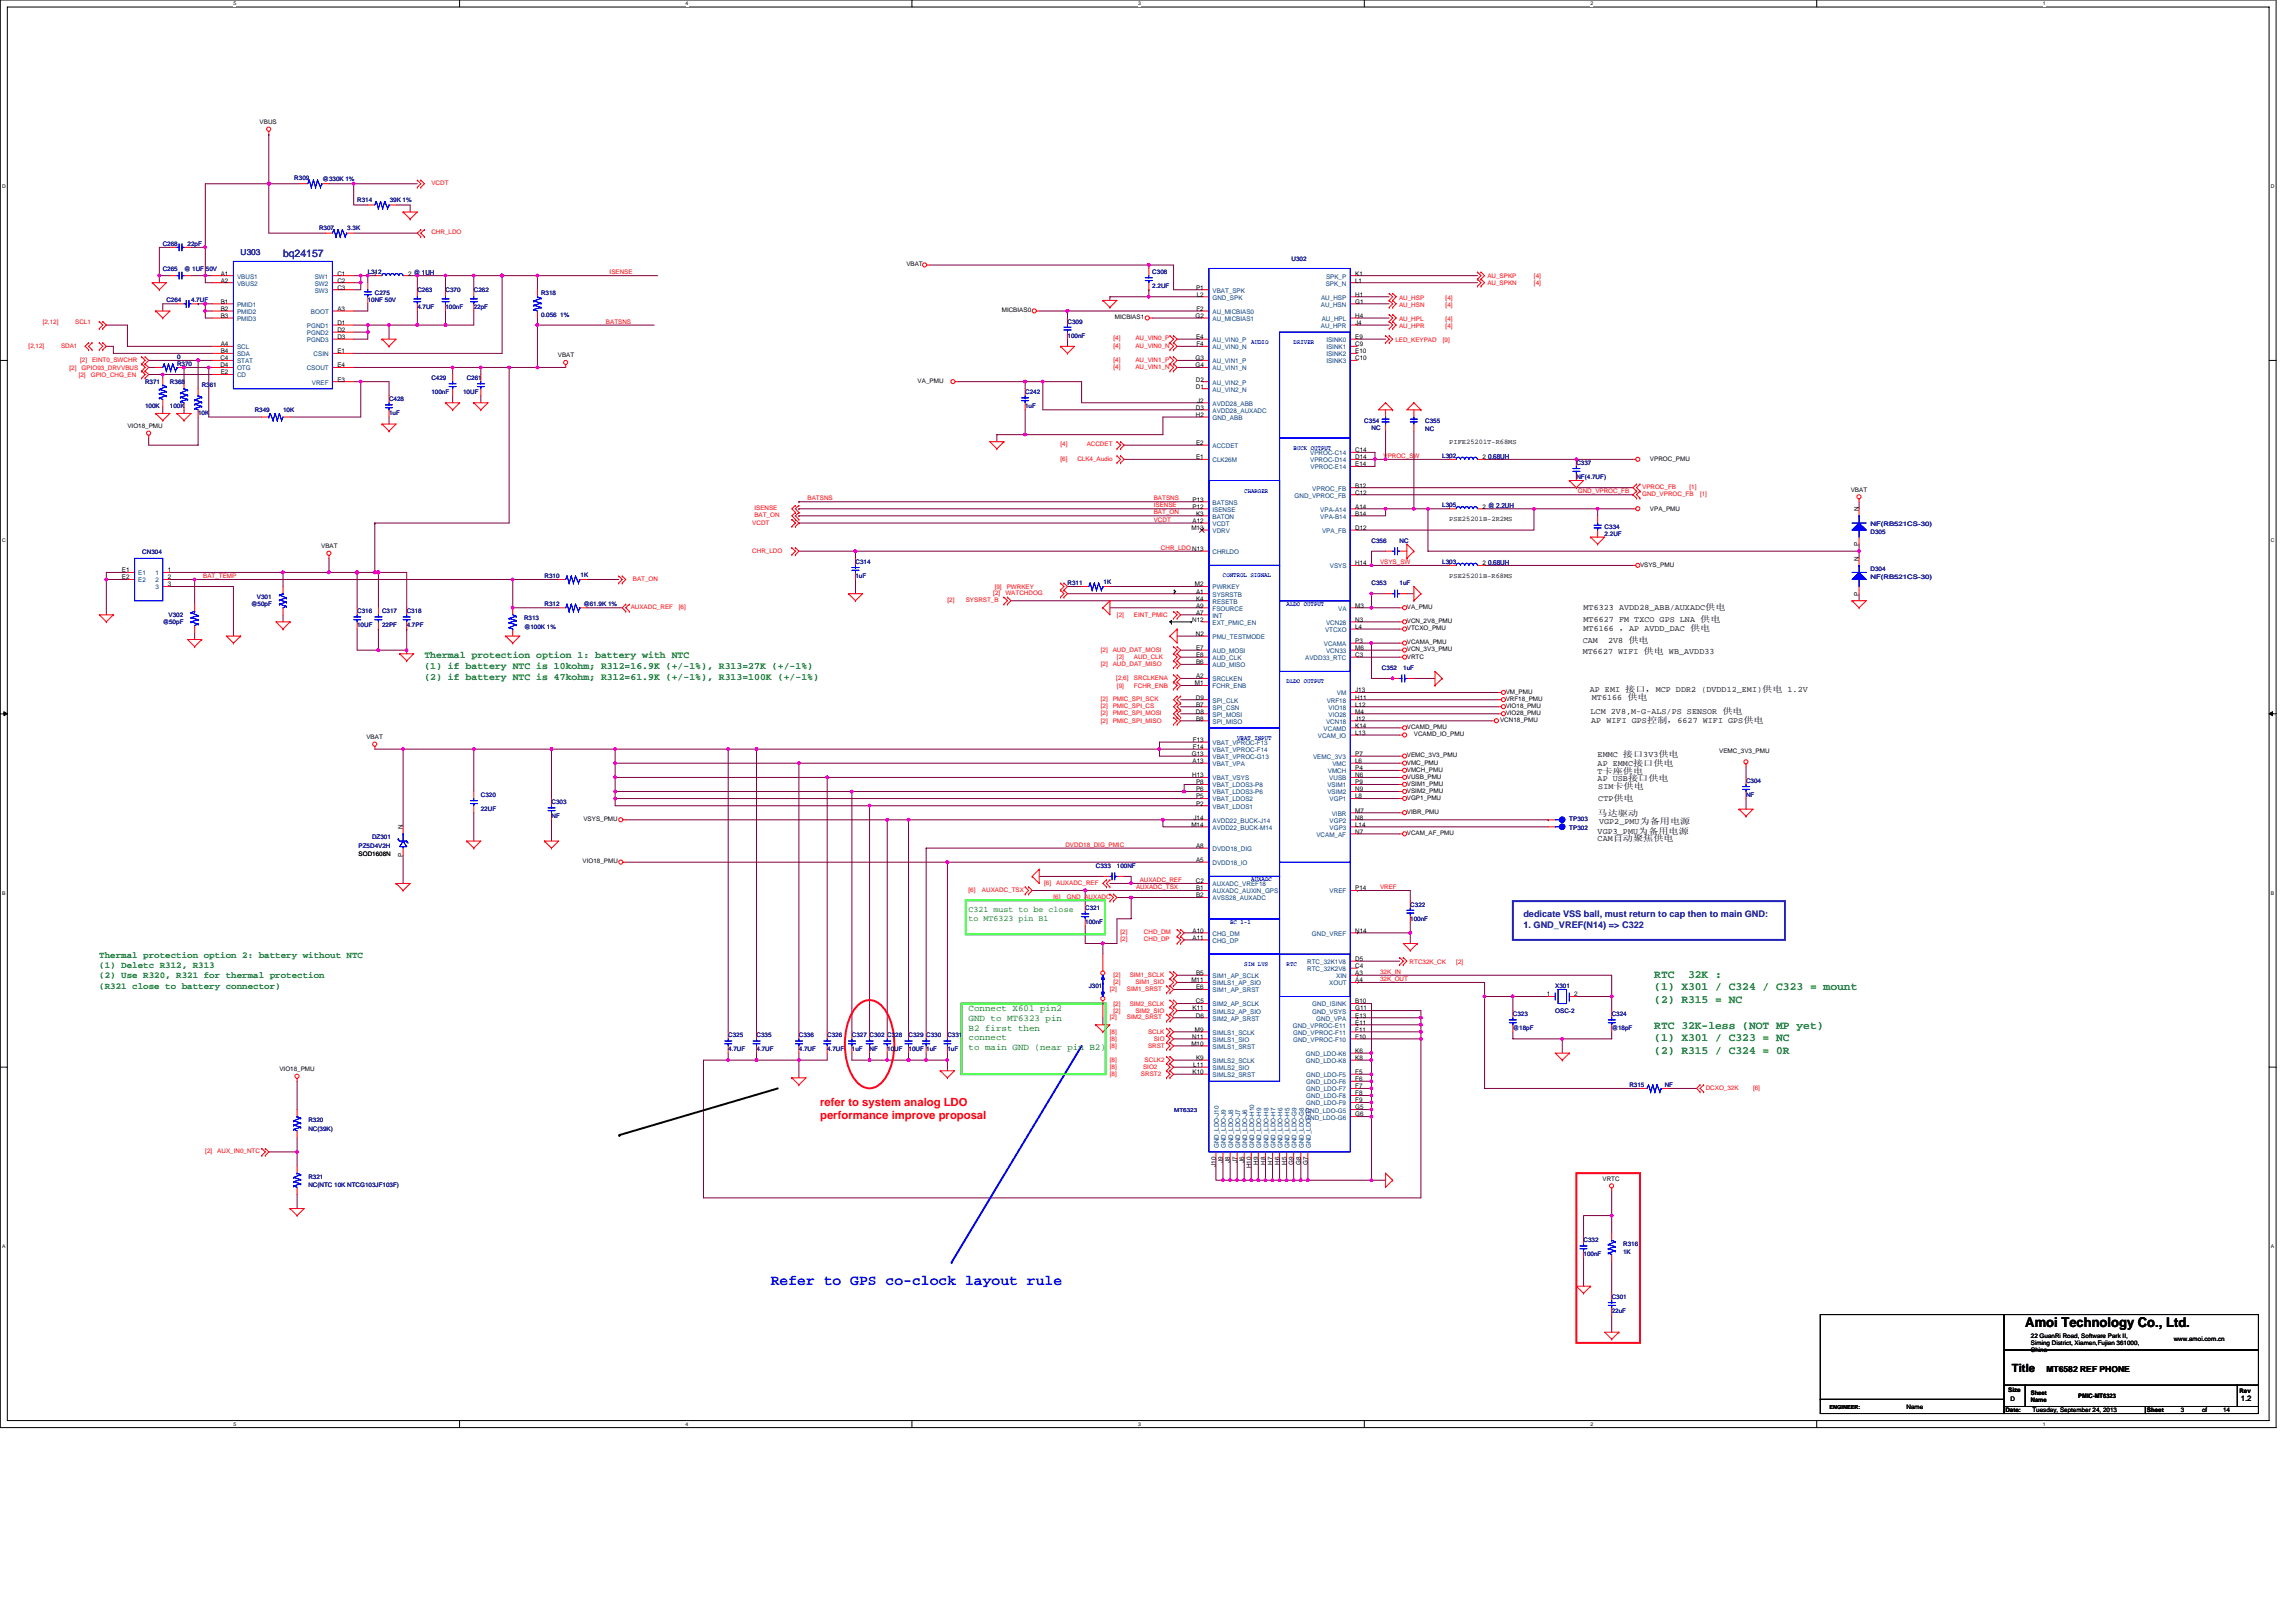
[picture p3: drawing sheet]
<svg xmlns="http://www.w3.org/2000/svg" width="297mm" height="210mm" viewBox="0 0 297 210" stroke-linecap="round" stroke-linejoin="round" font-family="sans-serif">
<defs><g id="words">
<text font-size="1.9" fill="#00f" x="99.7" y="166.2">Refer to GPS co-clock layout rule</text>
<text font-size="1.7" x="262" y="171.7">Amoi Technology Co., Ltd.</text>
<g font-size="1.5" fill="#008000">
<text x="214" y="126.5">RTC</text>
<text x="214" y="128.1">(1) X301 / C324 / C323 = mount</text>
<text x="214" y="129.8">(2) R315 = NC</text>
<text x="218.4" y="126.5">32K :</text>
<text x="214" y="133.1">RTC 32K-less (NOT MP yet)</text>
<text x="214" y="134.7">(1) X301 / C323 = NC</text>
<text x="214" y="136.4">(2) R315 / C324 = 0R</text>
</g>
<g font-size="1.5" fill="#f00">
<text x="106.1" y="143.1">refer to system analog LDO</text>
<text x="106.1" y="144.8">performance improve proposal</text>
</g>
<text font-size="1.5" x="260.3" y="177.5">Title</text>
<text font-size="1.4" fill="#000080" x="36.6" y="33.2">bq24157</text>
<g font-size="1.3" fill="#008000">
<text x="54.9" y="85.2">Thermal protection option 1: battery with NTC</text>
<text x="54.9" y="86.6">(1) if battery NTC is 10kohm; R312=16.9K (+/-1%), R313=27K (+/-1%)</text>
<text x="54.9" y="88">(2) if battery NTC is 47kohm; R312=61.9K (+/-1%), R313=100K (+/-1%)</text>
</g>
<g font-size="1.2" fill="#000080">
<text x="197.1" y="118.6">dedicate VSS ball, must return to cap then to main GND:</text>
<text x="197.1" y="120">1. GND_VREF(N14) =&gt; C322</text>
</g>
<g font-size="1.2" fill="#008000">
<text x="12.8" y="123.9">Thermal protection option 2: battery without NTC</text>
<text x="12.8" y="125.2">(1) Deletc R312, R313</text>
<text x="12.8" y="126.6">(2) Use R320, R321 for thermal protection</text>
<text x="12.8" y="127.9">(R321 close to battery connector)</text>
<text x="125.3" y="130.8">Connect X601 pin2</text>
<text x="125.3" y="132.1">GND to MT6323 pin</text>
<text x="125.3" y="133.3">B2 first then</text>
<text x="125.3" y="134.6">connect</text>
<text x="125.3" y="135.9">to main GND (near pin B2)</text>
</g>
<text font-size="1.1" fill="#000080" x="31.1" y="33">U303</text>
<g font-size="1.1">
<text x="204.8" y="83.2">CAM</text>
<text x="204.9" y="78.9">MT6323 AVDD28_ABB/AUXADC供电</text>
<text x="204.9" y="80.4">MT6627 FM TXCO GPS LNA 供电</text>
<text x="204.9" y="81.6">MT6166 ，AP AVDD_DAC 供电</text>
<text x="208" y="83.2">2V8 供电</text>
<text x="204.8" y="84.6">MT6627 WIFI 供电 WB_AVDD33</text>
<text x="205.7" y="89.5">AP EMI 接口，MCP DDR2 (DVDD12_EMI)供电 1.2V</text>
<text x="205.8" y="92.3">LCM 2V8,M-G-ALS/PS SENSOR 供电</text>
<text x="205.9" y="93.6">AP WIFI GPS控制，6627 WIFI GPS供电</text>
<text x="205.9" y="90.6">MT6166 供电</text>
<text x="206.7" y="101">AP USB接口供电</text>
<text x="206.7" y="100.1">T卡座供电</text>
<text x="206.7" y="99.1">AP EMMC接口供电</text>
<text x="206.7" y="98">EMMC 接口3V3供电</text>
<text x="206.7" y="105.6">马达驱动</text>
<text x="206.7" y="107.9">VGP3_PMU为备用电源</text>
<text x="206.8" y="102">SIM卡供电</text>
<text x="206.8" y="103.7">CTP供电</text>
<text x="206.9" y="106.6">VGP2_PMU为备用电源</text>
<text x="206.7" y="108.8">CAM自动聚焦供电</text>
<text x="264.7" y="177.5">MT6582 REF PHONE</text>
</g>
<g font-size="1.1" fill="#008000">
<text x="125.3" y="118">C321 must to be close</text>
<text x="125.3" y="119.2">to MT6323 pin B1</text>
</g>
<text font-size="1" x="289.9" y="181.3">1.2</text>
<g font-size=".9">
<text x="187.5" y="57.4">PIFE25201T-R68MS</text>
<text x="187.5" y="67.5">PSE25201B-2R2MS</text>
<text x="187.5" y="74.8">PSE25201B-R68MS</text>
</g>
<g font-size=".9" fill="#000080">
<text x="192.5" y="59.4">0.68UH</text>
<text x="192.5" y="73.1">0.68UH</text>
</g>
<g font-size=".8">
<text x="33.6" y="16.1">VBUS</text>
<text x="28.6" y="35.6">A1</text>
<text x="43.6" y="35.6">C1</text>
<text x="48.3" y="35.6">1</text>
<text x="52.8" y="35.6">2 @ 1UH</text>
<text x="117.3" y="34.5">VBAT</text>
<text x="175.3" y="35.6">K1</text>
<text x="28.6" y="36.6">A2</text>
<text x="28.6" y="39.3">B1</text>
<text x="28.6" y="40.2">B2</text>
<text x="28.6" y="41.1">B3</text>
<text x="43.6" y="40.2">A3</text>
<text x="43.6" y="36.6">C2</text>
<text x="43.6" y="37.5">C3</text>
<text x="129.6" y="40.4">MICBIAS0</text>
<text x="144.2" y="41.3">MICBIAS1</text>
<text x="154.7" y="41.1">G2</text>
<text x="154.7" y="37.5">P1</text>
<text x="154.8" y="40.2">F2</text>
<text x="154.8" y="38.4">L2</text>
<text x="175.3" y="41.1">H4</text>
<text x="175.3" y="39.3">G1</text>
<text x="175.3" y="38.4">H1</text>
<text x="175.3" y="36.6">L1</text>
<text x="28.5" y="46.6">C4</text>
<text x="28.5" y="47.5">D4</text>
<text x="28.6" y="44.8">A4</text>
<text x="28.6" y="45.7">B4</text>
<text x="43.6" y="47.5">E4</text>
<text x="43.6" y="45.7">E1</text>
<text x="43.6" y="42">D1</text>
<text x="43.6" y="42.9">D2</text>
<text x="43.6" y="43.9">D3</text>
<text x="72.2" y="46.2">VBAT</text>
<text x="154.7" y="46.6">G3</text>
<text x="154.7" y="47.5">G4</text>
<text x="154.7" y="43.9">E4</text>
<text x="154.8" y="44.8">F4</text>
<text x="175.3" y="42">J4</text>
<text x="175.3" y="43.9">E9</text>
<text x="175.3" y="44.8">C9</text>
<text x="175.3" y="45.7">E10</text>
<text x="175.3" y="46.6">C10</text>
<text x="28.6" y="48.4">E2</text>
<text x="43.6" y="49.4">E3</text>
<text x="118.7" y="49.6">VA_PMU</text>
<text x="154.7" y="49.4">D2</text>
<text x="154.7" y="50.3">D1</text>
<text x="154.7" y="53">D3</text>
<text x="154.7" y="53.9">H2</text>
<text x="154.9" y="52.1">J2</text>
<text x="16.5" y="55.4">VIO18_PMU</text>
<text x="154.7" y="59.4">E1</text>
<text x="154.7" y="57.6">E2</text>
<text x="175.3" y="59.4">D14</text>
<text x="175.3" y="58.5">C14</text>
<text x="187.3" y="59.4">1</text>
<text x="191.8" y="59.4">2</text>
<text x="213.5" y="59.7">VPROC_PMU</text>
<text x="154.3" y="65.8">P12</text>
<text x="154.3" y="64.9">P13</text>
<text x="175.3" y="65.8">A14</text>
<text x="175.3" y="64">C12</text>
<text x="175.3" y="60.3">E14</text>
<text x="175.3" y="63.1">B12</text>
<text x="187.3" y="65.8">1</text>
<text x="191.8" y="65.8">2 @ 2.2UH</text>
<text x="239.4" y="63.6">VBAT</text>
<text x="41.5" y="71">VBAT</text>
<text x="154.1" y="68.6">M13</text>
<text x="154.3" y="67.6">A12</text>
<text x="154.7" y="66.7">K3</text>
<text x="175.3" y="66.7">B14</text>
<text x="175.3" y="68.6">D12</text>
<text x="213.5" y="66.1">VPA_PMU</text>
<text x="240.5" y="70.7" transform="rotate(-90 240.5 70.7)">P</text>
<text x="240.5" y="66.1" transform="rotate(-90 240.5 66.1)">N</text>
<text x="15.8" y="74">E1</text>
<text x="15.8" y="75">E2</text>
<text x="21.7" y="74">1</text>
<text x="21.7" y="75">2</text>
<text x="21.7" y="75.9">3</text>
<text x="154.6" y="75.9">M2</text>
<text x="154.7" y="77.7">K4</text>
<text x="154.7" y="76.8">A1</text>
<text x="175.3" y="73.1">H14</text>
<text x="187.3" y="73.1">1</text>
<text x="191.8" y="73.1">2</text>
<text x="212.2" y="73.3">VSYS_PMU</text>
<text x="240.5" y="77.1" transform="rotate(-90 240.5 77.1)">P</text>
<text x="240.5" y="72.5" transform="rotate(-90 240.5 72.5)">N</text>
<text x="154.2" y="80.4">N12</text>
<text x="154.7" y="82.3">N2</text>
<text x="154.7" y="78.6">A9</text>
<text x="154.7" y="79.5">A7</text>
<text x="175.3" y="80.4">N3</text>
<text x="175.3" y="81.4">L4</text>
<text x="175.3" y="83.2">P3</text>
<text x="175.3" y="78.6">M3</text>
<text x="182" y="78.8">VA_PMU</text>
<text x="182" y="80.6">VCN_2V8_PMU</text>
<text x="182" y="81.6">VTCXO_PMU</text>
<text x="182" y="83.4">VCAMA_PMU</text>
<text x="154.6" y="88.7">M1</text>
<text x="154.7" y="87.8">A2</text>
<text x="154.7" y="85.9">B6</text>
<text x="154.7" y="84.1">E7</text>
<text x="154.7" y="85">E8</text>
<text x="175.3" y="84.1">M6</text>
<text x="175.3" y="85">C3</text>
<text x="175.3" y="89.6">J13</text>
<text x="182" y="85.2">VRTC</text>
<text x="182" y="84.3">VCN_3V3_PMU</text>
<text x="194.8" y="89.8">VM_PMU</text>
<text x="47.4" y="95.6">VBAT</text>
<text x="154.3" y="96">F13</text>
<text x="154.7" y="90.5">D9</text>
<text x="154.7" y="92.3">D8</text>
<text x="154.7" y="91.4">B7</text>
<text x="154.7" y="93.2">B8</text>
<text x="175.3" y="95.1">L13</text>
<text x="175.3" y="93.2">J12</text>
<text x="175.3" y="94.1">K14</text>
<text x="175.3" y="90.5">H11</text>
<text x="175.3" y="91.4">L12</text>
<text x="175.3" y="92.3">M4</text>
<text x="182" y="94.3">VCAMD_PMU</text>
<text x="182.9" y="95.3">VCAMD_IO_PMU</text>
<text x="194.1" y="93.4">VCN18_PMU</text>
<text x="194.8" y="91.6">VIO18_PMU</text>
<text x="194.8" y="92.5">VIO28_PMU</text>
<text x="194.8" y="90.7">VRF18_PMU</text>
<text x="154.2" y="97.8">G13</text>
<text x="154.2" y="100.6">H13</text>
<text x="154.3" y="98.7">A13</text>
<text x="154.3" y="96.9">F14</text>
<text x="154.7" y="101.5">P8</text>
<text x="175.3" y="97.8">P7</text>
<text x="175.3" y="101.5">P9</text>
<text x="175.3" y="99.7">P4</text>
<text x="175.3" y="100.6">N6</text>
<text x="175.3" y="98.7">L6</text>
<text x="182" y="101.7">VSIM1_PMU</text>
<text x="182" y="100.8">VUSB_PMU</text>
<text x="182" y="98.9">VMC_PMU</text>
<text x="182" y="99.8">VMCH_PMU</text>
<text x="182" y="98">VEMC_3V3_PMU</text>
<text x="222.4" y="97.5">VEMC_3V3_PMU</text>
<text x="52.1" y="107.3" transform="rotate(-90 52.1 107.3)">N</text>
<text x="75.5" y="106.2">VSYS_PMU</text>
<text x="154.1" y="107">M14</text>
<text x="154.4" y="106">J14</text>
<text x="154.7" y="103.3">P5</text>
<text x="154.7" y="102.4">P6</text>
<text x="154.7" y="104.2">P2</text>
<text x="175.3" y="107.9">N7</text>
<text x="175.3" y="105.1">M7</text>
<text x="175.3" y="102.4">N9</text>
<text x="175.3" y="103.3">L8</text>
<text x="175.3" y="106">N8</text>
<text x="175.3" y="107">L14</text>
<text x="182" y="102.6">VSIM2_PMU</text>
<text x="182" y="105.3">VIBR_PMU</text>
<text x="182" y="103.5">VGP1_PMU</text>
<text x="46.4" y="110.8">SOD1608N</text>
<text x="52.1" y="110.9" transform="rotate(-90 52.1 110.9)">P</text>
<text x="75.4" y="111.7">VIO18_PMU</text>
<text x="154.7" y="111.5">A5</text>
<text x="154.7" y="109.7">A8</text>
<text x="182" y="108.1">VCAM_AF_PMU</text>
<text x="154.7" y="114.3">C2</text>
<text x="154.7" y="115.2">B1</text>
<text x="154.7" y="116.1">B2</text>
<text x="175.3" y="115.2">P14</text>
<text x="154.3" y="121.6">A11</text>
<text x="154.3" y="120.7">A10</text>
<text x="175.3" y="124.3">D5</text>
<text x="175.3" y="125.2">C4</text>
<text x="175.3" y="120.7">N14</text>
<text x="154.1" y="127.1">M11</text>
<text x="154.3" y="130.7">K11</text>
<text x="154.7" y="129.8">C5</text>
<text x="154.7" y="131.7">D6</text>
<text x="154.7" y="126.2">B5</text>
<text x="154.7" y="128">E6</text>
<text x="175.3" y="130.7">G11</text>
<text x="175.3" y="126.2">A3</text>
<text x="175.3" y="131.7">E13</text>
<text x="175.3" y="129.8">B10</text>
<text x="175.3" y="127.1">A4</text>
<text x="200.1" y="128.9">1</text>
<text x="203.7" y="128.9">2</text>
<text x="154.1" y="135.3">M10</text>
<text x="154.2" y="134.4">N11</text>
<text x="154.6" y="133.5">M9</text>
<text x="154.7" y="137.1">K9</text>
<text x="175.3" y="132.6">E11</text>
<text x="175.3" y="133.5">F11</text>
<text x="175.3" y="134.4">F10</text>
<text x="175.3" y="136.2">K6</text>
<text x="175.3" y="137.1">K8</text>
<text x="36.1" y="138.6">VIO18_PMU</text>
<text x="154.3" y="139">K10</text>
<text x="154.4" y="138">L11</text>
<text x="175.3" y="139.9">F6</text>
<text x="175.3" y="140.8">F7</text>
<text x="175.3" y="141.7">F8</text>
<text x="175.3" y="142.6">F9</text>
<text x="175.3" y="139">F5</text>
<text x="175.3" y="143.5">G5</text>
<text x="175.3" y="144.4">G6</text>
<text x="157.3" y="151" transform="rotate(-90 157.3 151)">J10</text>
<text x="158.2" y="150.5" transform="rotate(-90 158.2 150.5)">J9</text>
<text x="159.1" y="150.5" transform="rotate(-90 159.1 150.5)">J8</text>
<text x="160" y="150.5" transform="rotate(-90 160 150.5)">J7</text>
<text x="160.9" y="150.5" transform="rotate(-90 160.9 150.5)">J6</text>
<text x="161.9" y="151.2" transform="rotate(-90 161.9 151.2)">H10</text>
<text x="162.8" y="150.7" transform="rotate(-90 162.8 150.7)">H9</text>
<text x="163.7" y="150.7" transform="rotate(-90 163.7 150.7)">H8</text>
<text x="164.6" y="150.7" transform="rotate(-90 164.6 150.7)">H7</text>
<text x="165.5" y="150.7" transform="rotate(-90 165.5 150.7)">H6</text>
<text x="166.4" y="150.7" transform="rotate(-90 166.4 150.7)">H5</text>
<text x="167.3" y="150.7" transform="rotate(-90 167.3 150.7)">G9</text>
<text x="168.3" y="150.7" transform="rotate(-90 168.3 150.7)">G8</text>
<text x="169.2" y="150.7" transform="rotate(-90 169.2 150.7)">G7</text>
<text x="207.3" y="152.8">VRTC</text>
<text x="262.7" y="173.1">22 GuanRi Road, Software Park II,</text>
<text x="281.2" y="173.5">www.amoi.com.cn</text>
<text x="262.7" y="174">Siming District, Xiamen,Fujian 361000,</text>
<text x="262.7" y="174.9">China</text>
<text x="246.7" y="182.3">Name</text>
<text x="259.5" y="182.7">Date:</text>
<text x="259.8" y="180.1">Size</text>
<text x="260.1" y="181.3">D</text>
<text x="262.7" y="180.4">Sheet</text>
<text x="262.7" y="181.4">Name</text>
<text x="262.9" y="182.7">Tuesday, September 24, 2013</text>
<text x="268.9" y="180.9">PMIC-MT6323</text>
<text x="277.7" y="182.7">Sheet</text>
<text x="282.1" y="182.7">3</text>
<text x="284.9" y="182.7">of</text>
<text x="287.6" y="182.7">14</text>
<text x="289.7" y="180.2">Rev</text>
</g>
<g font-size=".8" fill="#000080">
<text x="38.1" y="23.3">R309</text>
<text x="41.7" y="23.4">@330K 1%</text>
<text x="41.3" y="29.7">R307</text>
<text x="44.9" y="29.8">3.3K</text>
<text x="46.2" y="26.1">R314</text>
<text x="50.4" y="26.1">39K 1%</text>
<text x="21.1" y="31.8">C268</text>
<text x="21.1" y="35">C265</text>
<text x="23.8" y="35">@ 1UF 50V</text>
<text x="24.3" y="31.8">22pF</text>
<text x="47.6" y="35.5">L312</text>
<text x="149.1" y="35.5">C308</text>
<text x="167.1" y="33.8">U302</text>
<text x="21.5" y="39.1">C264</text>
<text x="24.7" y="39.1">4.7UF</text>
<text x="47.6" y="39.1">10NF 50V</text>
<text x="48.5" y="38.2">C275</text>
<text x="54" y="37.7">C263</text>
<text x="54" y="40">4.7UF</text>
<text x="57.6" y="37.7">C370</text>
<text x="57.6" y="40">100nF</text>
<text x="61.3" y="37.7">C262</text>
<text x="61.3" y="40">22pF</text>
<text x="70" y="38.2">R318</text>
<text x="70" y="41">0.056 1%</text>
<text x="138.1" y="41.9">C309</text>
<text x="149.1" y="37.3">2.2UF</text>
<text x="22.9" y="47.3">R370</text>
<text x="22.9" y="46.4">0</text>
<text x="138.1" y="43.7">100nF</text>
<text x="18.8" y="49.6">R371</text>
<text x="18.8" y="52.8">100K</text>
<text x="22" y="49.6">R368</text>
<text x="22" y="52.8">100K</text>
<text x="25.6" y="53.7">10K</text>
<text x="26.1" y="50.1">R361</text>
<text x="33" y="53.3">R349</text>
<text x="36.6" y="53.3">10K</text>
<text x="50.3" y="51.9">C428</text>
<text x="50.3" y="53.7">1uF</text>
<text x="55.8" y="49.2">C429</text>
<text x="55.8" y="51">100nF</text>
<text x="59.9" y="51">10UF</text>
<text x="60.4" y="49.2">C261</text>
<text x="132.6" y="51">C242</text>
<text x="132.6" y="52.8">1uF</text>
<text x="176.5" y="54.7">C354</text>
<text x="177.4" y="55.6">NC</text>
<text x="184.4" y="54.7">C355</text>
<text x="184.4" y="55.8">NC</text>
<text x="186.6" y="59.2">L302</text>
<text x="186.6" y="65.6">L305</text>
<text x="203.9" y="60.2">C337</text>
<text x="203.9" y="62">NF(4.7UF)</text>
<text x="18.4" y="71.7">CN304</text>
<text x="177.4" y="70.2">C356</text>
<text x="181.1" y="70.2">NC</text>
<text x="207.6" y="68.4">C334</text>
<text x="207.6" y="69.3">2.2UF</text>
<text x="242" y="69.1">D305</text>
<text x="242" y="68">NF(RB521CS-30)</text>
<text x="33.2" y="77.5">V301</text>
<text x="70.4" y="74.8">R310</text>
<text x="75.1" y="74.6">1K</text>
<text x="110.7" y="73">C314</text>
<text x="110.7" y="74.8">1uF</text>
<text x="138.1" y="75.7">R311</text>
<text x="142.8" y="75.5">1K</text>
<text x="177.4" y="75.7">C353</text>
<text x="181.1" y="75.7">1uF</text>
<text x="186.6" y="73">L303</text>
<text x="242" y="73.9">D304</text>
<text x="242" y="75">NF(RB521CS-30)</text>
<text x="21.1" y="80.7">@50pF</text>
<text x="21.8" y="79.8">V302</text>
<text x="32.5" y="78.4">@50pF</text>
<text x="46.2" y="79.4">C316</text>
<text x="46.2" y="81.2">10UF</text>
<text x="49.4" y="79.4">C317</text>
<text x="49.4" y="81.2">22PF</text>
<text x="52.6" y="79.4">C318</text>
<text x="52.6" y="81.2">4.7PF</text>
<text x="67.8" y="80.3">R313</text>
<text x="67.8" y="81.4">@100K 1%</text>
<text x="70.4" y="78.4">R312</text>
<text x="75.5" y="78.4">@61.9K 1%</text>
<text x="178.8" y="86.7">C352</text>
<text x="181.5" y="86.7">1uF</text>
<text x="225.9" y="101.3">C304</text>
<text x="62.2" y="103.1">C320</text>
<text x="62.2" y="105">22UF</text>
<text x="71.3" y="104">C303</text>
<text x="71.3" y="105.9">NF</text>
<text x="203" y="106.2">TP303</text>
<text x="203" y="107.3">TP302</text>
<text x="225.9" y="103.1">NF</text>
<text x="46.4" y="109.7">PZ5D4V2H</text>
<text x="48.1" y="108.6">DZ301</text>
<text x="141.8" y="112.3">C333</text>
<text x="144.5" y="112.3">100NF</text>
<text x="140.4" y="117.8">C321</text>
<text x="140.4" y="119.6">100nF</text>
<text x="182.5" y="117.3">C322</text>
<text x="182.5" y="119.1">100nF</text>
<text x="140.9" y="127.8">J301</text>
<text x="195.7" y="131.5">C323</text>
<text x="201.2" y="127.8">X301</text>
<text x="201.2" y="131.1">OSC-2</text>
<text x="208.5" y="131.5">C324</text>
<text x="94.2" y="134.2">C325</text>
<text x="94.2" y="136">4.7UF</text>
<text x="97.9" y="134.2">C335</text>
<text x="97.9" y="136">4.7UF</text>
<text x="103.4" y="134.2">C336</text>
<text x="103.4" y="136">4.7UF</text>
<text x="107" y="134.2">C326</text>
<text x="107" y="136">4.7UF</text>
<text x="110.2" y="134.2">C327 C302 C328</text>
<text x="110.2" y="136">1uF</text>
<text x="112.5" y="136">NF</text>
<text x="114.8" y="136">10UF</text>
<text x="117.5" y="134.2">C329 C330</text>
<text x="117.5" y="136">10UF 1uF</text>
<text x="122.6" y="134.2">C331</text>
<text x="122.6" y="136">1uF</text>
<text x="195.7" y="133.3">@18pF</text>
<text x="208.5" y="133.3">@18pF</text>
<text x="210.8" y="140.6">R315</text>
<text x="215.4" y="140.6">NF</text>
<text x="39.9" y="145.2">R320</text>
<text x="39.9" y="146.3">NC(39K)</text>
<text x="39.9" y="152.5">R321</text>
<text x="39.9" y="153.6">NC(NTC 10K NTCG103JF103F)</text>
<text x="204.9" y="160.7">C332</text>
<text x="210" y="161.2">R316</text>
<text x="204.9" y="162.6">100nF</text>
<text x="210" y="162.3">1K</text>
<text x="208.5" y="168">C301</text>
<text x="208.5" y="169.9">22uF</text>
</g>
<g font-size=".8" fill="#f00">
<text x="55.8" y="23.9">VCDT</text>
<text x="55.8" y="30.3">CHR_LDO</text>
<text x="78.9" y="35.5">ISENSE</text>
<text x="5.5" y="42">[2,12]</text>
<text x="9.7" y="42">SCL1</text>
<text x="78.4" y="41.9">BATSNS</text>
<text x="181" y="38.8">AU_HSP</text>
<text x="181" y="39.7">AU_HSN</text>
<text x="181" y="41.5">AU_HPL</text>
<text x="187" y="39.7">[4]</text>
<text x="187" y="41.5">[4]</text>
<text x="187" y="38.8">[4]</text>
<text x="192.4" y="36">AU_SPKP</text>
<text x="192.4" y="36.9">AU_SPKN</text>
<text x="198.5" y="36.9">[4]</text>
<text x="198.5" y="36">[4]</text>
<text x="3.7" y="45.1">[2,12]</text>
<text x="7.9" y="45.1">SDA1</text>
<text x="9" y="47.8">[2]</text>
<text x="10.4" y="46.8">[2]</text>
<text x="10.6" y="47.8">GPIO93_DRVVBUS</text>
<text x="11.9" y="46.8">EINT0_SWCHR</text>
<text x="144.1" y="45">[4]</text>
<text x="144.1" y="46.8">[4]</text>
<text x="144.1" y="47.7">[4]</text>
<text x="144.1" y="44">[4]</text>
<text x="146.9" y="45">AU_VIN0_N</text>
<text x="146.9" y="46.8">AU_VIN1_P</text>
<text x="146.9" y="47.7">AU_VIN1_N</text>
<text x="146.9" y="44">AU_VIN0_P</text>
<text x="180.5" y="44.2">LED_KEYPAD</text>
<text x="181" y="42.4">AU_HPR</text>
<text x="186.7" y="44.2">[9]</text>
<text x="187" y="42.4">[4]</text>
<text x="10.2" y="48.8">[2]</text>
<text x="11.7" y="48.8">GPIO_CHG_EN</text>
<text x="137.2" y="59.6">[6]</text>
<text x="137.2" y="57.8">[4]</text>
<text x="139.4" y="59.6">CLK4_Audio</text>
<text x="140.6" y="57.8">ACCDET</text>
<text x="179" y="59.2">VPROC_SW</text>
<text x="97.6" y="66">ISENSE</text>
<text x="104.5" y="64.7">BATSNS</text>
<text x="149.3" y="64.7">BATSNS</text>
<text x="149.3" y="65.6">ISENSE</text>
<text x="204.1" y="63.8">GND_VPROC_FB</text>
<text x="212.4" y="63.3">VPROC_FB</text>
<text x="212.4" y="64.2">GND_VPROC_FB</text>
<text x="218.6" y="63.3">[1]</text>
<text x="219.9" y="64.2">[1]</text>
<text x="97.3" y="67.9">VCDT</text>
<text x="97.3" y="71.6">CHR_LDO</text>
<text x="97.6" y="66.9">BAT_ON</text>
<text x="149.3" y="67.5">VCDT</text>
<text x="149.3" y="66.5">BAT_ON</text>
<text x="150.2" y="71.1">CHR_LDO N13</text>
<text x="26.3" y="74.8">BAT_TEMP</text>
<text x="81.9" y="75.1">BAT_ON</text>
<text x="122.6" y="77.9">[2]</text>
<text x="124.9" y="77.9">SYSRST_B</text>
<text x="128.5" y="77">[2]</text>
<text x="128.7" y="76.2">[9]</text>
<text x="130.1" y="77">WATCHDOG</text>
<text x="130.2" y="76.2">PWRKEY</text>
<text x="178.5" y="73">VSYS_SW</text>
<text x="81.6" y="78.8">AUXADC_REF</text>
<text x="87.8" y="78.8">[6]</text>
<text x="144.5" y="79.8">[2]</text>
<text x="146.7" y="79.8">EINT_PMIC</text>
<text x="142.4" y="86.2">[2]</text>
<text x="142.4" y="84.4">[2]</text>
<text x="144" y="86.2">AUD_DAT_MISO</text>
<text x="144" y="84.4">AUD_DAT_MOSI</text>
<text x="144.4" y="88">[2,6]</text>
<text x="144.5" y="89">[9]</text>
<text x="144.5" y="85.3">[2]</text>
<text x="146.7" y="89">FCHR_ENB</text>
<text x="146.7" y="85.3">AUD_CLK</text>
<text x="146.7" y="88">SRCLKENA</text>
<text x="142.4" y="93.5">[2]</text>
<text x="142.4" y="92.5">[2]</text>
<text x="142.4" y="90.7">[2]</text>
<text x="142.4" y="91.6">[2]</text>
<text x="144" y="93.5">PMIC_SPI_MISO</text>
<text x="144" y="92.5">PMIC_SPI_MOSI</text>
<text x="144" y="90.7">PMIC_SPI_SCK</text>
<text x="144" y="91.6">PMIC_SPI_CS</text>
<text x="137.8" y="109.5">DVDD18_DIG_PMIC</text>
<text x="125.3" y="115.4">[6]</text>
<text x="127" y="115.4">AUXADC_TSX</text>
<text x="135.1" y="114.5">[6]</text>
<text x="136.3" y="116.3">[6]</text>
<text x="136.6" y="114.5">AUXADC_REF</text>
<text x="138" y="116.3">GND_AUXADC</text>
<text x="147" y="115">AUXADC_TSX</text>
<text x="147.4" y="114.1">AUXADC_REF</text>
<text x="178.5" y="115">VREF</text>
<text x="145" y="121.8">[2]</text>
<text x="145" y="120.9">[2]</text>
<text x="148" y="121.8">CHD_DP</text>
<text x="148" y="120.9">CHD_DM</text>
<text x="178.5" y="126">32K_IN</text>
<text x="182.4" y="124.7">RTC32K_CK</text>
<text x="188.4" y="124.7">[2]</text>
<text x="143.6" y="131.8">[2]</text>
<text x="143.6" y="128.2">[2]</text>
<text x="144.1" y="126.4">[2]</text>
<text x="144.1" y="130.1">[2]</text>
<text x="144.1" y="127.4">[2]</text>
<text x="144.1" y="131">[2]</text>
<text x="145.8" y="131.8">SIM2_SRST</text>
<text x="145.8" y="128.2">SIM1_SRST</text>
<text x="146.2" y="126.4">SIM1_SCLK</text>
<text x="146.2" y="130.1">SIM2_SCLK</text>
<text x="146.9" y="127.4">SIM1_SIO</text>
<text x="146.9" y="131">SIM2_SIO</text>
<text x="178.5" y="126.9">32K_OUT</text>
<text x="143.6" y="135.6">[8]</text>
<text x="143.6" y="133.8">[8]</text>
<text x="143.6" y="137.4">[8]</text>
<text x="143.6" y="134.7">[8]</text>
<text x="148.1" y="137.4">SCLK2</text>
<text x="148.5" y="135.6">SRST</text>
<text x="148.5" y="133.8">SCLK</text>
<text x="149.3" y="134.7">SIO</text>
<text x="143.6" y="138.3">[8]</text>
<text x="143.6" y="139.3">[8]</text>
<text x="147.6" y="139.3">SRST2</text>
<text x="147.9" y="138.3">SIO2</text>
<text x="220.7" y="141">DCXO_32K</text>
<text x="226.8" y="141">[6]</text>
<text x="26.6" y="149.2">[2]</text>
<text x="28.1" y="149.2">AUX_IN0_NTC</text>
</g>
<g font-size=".8" fill="#004080">
<text x="30.7" y="36">VBUS1</text>
<text x="30.7" y="37">VBUS2</text>
<text x="30.7" y="39.7">PMID1</text>
<text x="30.7" y="40.6">PMID2</text>
<text x="30.7" y="41.5">PMID3</text>
<text x="40.2" y="40.6">BOOT</text>
<text x="40.7" y="36">SW1</text>
<text x="40.7" y="37">SW2</text>
<text x="40.7" y="37.9">SW3</text>
<text x="156.9" y="37.9">VBAT_SPK</text>
<text x="156.9" y="38.8">GND_SPK</text>
<text x="156.9" y="40.6">AU_MICBIAS0</text>
<text x="156.9" y="41.5">AU_MICBIAS1</text>
<text x="170.9" y="39.7">AU_HSN</text>
<text x="170.9" y="38.8">AU_HSP</text>
<text x="171" y="41.5">AU_HPL</text>
<text x="171.5" y="37">SPK_N</text>
<text x="171.6" y="36">SPK_P</text>
<text x="30.7" y="45.2">SCL</text>
<text x="30.7" y="46.1">SDA</text>
<text x="30.7" y="47">STAT</text>
<text x="30.7" y="47.9">OTG</text>
<text x="39.7" y="47.9">CSOUT</text>
<text x="39.7" y="42.4">PGND1</text>
<text x="39.7" y="43.3">PGND2</text>
<text x="39.7" y="44.3">PGND3</text>
<text x="40.6" y="46.1">CSIN</text>
<text x="156.9" y="44.3">AU_VIN0_P</text>
<text x="156.9" y="45.2">AU_VIN0_N</text>
<text x="156.9" y="47">AU_VIN1_P</text>
<text x="156.9" y="47.9">AU_VIN1_N</text>
<text x="170.9" y="42.4">AU_HPR</text>
<text x="171.6" y="44.3">ISINK0</text>
<text x="171.6" y="45.2">ISINK1</text>
<text x="171.6" y="46.1">ISINK2</text>
<text x="171.6" y="47">ISINK3</text>
<text x="30.7" y="48.8">CD</text>
<text x="40.3" y="49.8">VREF</text>
<text x="156.9" y="49.8">AU_VIN2_P</text>
<text x="156.9" y="50.7">AU_VIN2_N</text>
<text x="156.9" y="53.4">AVDD28_AUXADC</text>
<text x="156.9" y="52.5">AVDD28_ABB</text>
<text x="156.9" y="54.3">GND_ABB</text>
<text x="156.9" y="59.8">CLK26M</text>
<text x="156.9" y="58">ACCDET</text>
<text x="169.5" y="59.8">VPROC-D14</text>
<text x="169.5" y="58.9">VPROC-C14</text>
<text x="156.9" y="65.3">BATSNS</text>
<text x="167.5" y="64.4">GND_VPROC_FB</text>
<text x="169.5" y="60.7">VPROC-E14</text>
<text x="169.8" y="63.5">VPROC_FB</text>
<text x="156.9" y="68.1">VCDT</text>
<text x="156.9" y="71.7">CHRLDO</text>
<text x="156.9" y="69">VDRV</text>
<text x="156.9" y="66.2">ISENSE</text>
<text x="156.9" y="67.1">BATON</text>
<text x="170.8" y="66.2">VPA-A14</text>
<text x="170.8" y="67.1">VPA-B14</text>
<text x="171" y="69">VPA_FB</text>
<text x="17.9" y="74.4">E1</text>
<text x="17.9" y="75.4">E2</text>
<text x="20.1" y="74.4">1</text>
<text x="20.1" y="75.4">2</text>
<text x="20.1" y="76.3">3</text>
<text x="156.9" y="76.3">PWRKEY</text>
<text x="156.9" y="77.2">SYSRSTB</text>
<text x="172" y="73.5">VSYS</text>
<text x="156.9" y="78.1">RESETB</text>
<text x="156.9" y="82.7">PMU_TESTMODE</text>
<text x="156.9" y="79">FSOURCE</text>
<text x="156.9" y="79.9">INT</text>
<text x="156.9" y="80.8">EXT_PMIC_EN</text>
<text x="171.3" y="83.6">VCAMA</text>
<text x="171.4" y="81.8">VTCXO</text>
<text x="171.6" y="80.8">VCN28</text>
<text x="173.1" y="79">VA</text>
<text x="156.9" y="88.2">SRCLKEN</text>
<text x="156.9" y="86.3">AUD_MISO</text>
<text x="156.9" y="84.5">AUD_MOSI</text>
<text x="156.9" y="85.4">AUD_CLK</text>
<text x="156.9" y="89.1">FCHR_ENB</text>
<text x="168.9" y="85.4">AVDD33_RTC</text>
<text x="171.6" y="84.5">VCN33</text>
<text x="173" y="90">VM</text>
<text x="156.9" y="90.9">SPI_CLK</text>
<text x="156.9" y="91.8">SPI_CSN</text>
<text x="156.9" y="92.7">SPI_MOSI</text>
<text x="156.9" y="93.6">SPI_MISO</text>
<text x="170.5" y="95.5">VCAM_IO</text>
<text x="171.2" y="94.6">VCAMD</text>
<text x="171.6" y="93.6">VCN18</text>
<text x="171.6" y="90.9">VRF18</text>
<text x="171.9" y="91.8">VIO18</text>
<text x="171.9" y="92.7">VIO28</text>
<text x="156.9" y="97.3">VBAT_VPROC-F14</text>
<text x="156.9" y="101">VBAT_VSYS</text>
<text x="156.9" y="99.1">VBAT_VPA</text>
<text x="156.9" y="98.2">VBAT_VPROC-G13</text>
<text x="156.9" y="96.4">VBAT_VPROC-F13</text>
<text x="156.9" y="101.9">VBAT_LDOS3-P8</text>
<text x="169.9" y="98.2">VEMC_3V3</text>
<text x="171.7" y="101.9">VSIM1</text>
<text x="171.8" y="100.1">VMCH</text>
<text x="172" y="101">VUSB</text>
<text x="172.4" y="99.1">VMC</text>
<text x="156.9" y="103.7">VBAT_LDOS2</text>
<text x="156.9" y="106.4">AVDD22_BUCK-J14</text>
<text x="156.9" y="102.8">VBAT_LDOS3-P6</text>
<text x="156.9" y="104.6">VBAT_LDOS1</text>
<text x="156.9" y="107.4">AVDD22_BUCK-M14</text>
<text x="171.7" y="102.8">VSIM2</text>
<text x="172" y="103.7">VGP1</text>
<text x="172" y="106.4">VGP2</text>
<text x="172" y="107.4">VGP3</text>
<text x="172.3" y="105.5">VIBR</text>
<text x="156.9" y="111.9">DVDD18_IO</text>
<text x="156.9" y="110.1">DVDD18_DIG</text>
<text x="170.3" y="108.3">VCAM_AF</text>
<text x="156.9" y="114.7">AUXADC_VREF18</text>
<text x="156.9" y="115.6">AUXADC_AUXIN_GPS</text>
<text x="156.9" y="116.5">AVSS28_AUXADC</text>
<text x="172" y="115.6">VREF</text>
<text x="156.9" y="122">CHG_DP</text>
<text x="156.9" y="121.1">CHG_DM</text>
<text x="169.1" y="124.7">RTC_32K1V8</text>
<text x="169.1" y="125.6">RTC_32K2V8</text>
<text x="169.7" y="121.1">GND_VREF</text>
<text x="156.9" y="126.6">SIM1_AP_SCLK</text>
<text x="156.9" y="127.5">SIMLS1_AP_SIO</text>
<text x="156.9" y="128.4">SIM1_AP_SRST</text>
<text x="156.9" y="130.2">SIM2_AP_SCLK</text>
<text x="156.9" y="131.1">SIMLS2_AP_SIO</text>
<text x="169.8" y="131.1">GND_VSYS</text>
<text x="169.8" y="130.2">GND_ISINK</text>
<text x="172" y="127.5">XOUT</text>
<text x="172.9" y="126.6">XIN</text>
<text x="156.9" y="135.7">SIMLS1_SRST</text>
<text x="156.9" y="132.1">SIM2_AP_SRST</text>
<text x="156.9" y="133.9">SIMLS1_SCLK</text>
<text x="156.9" y="134.8">SIMLS1_SIO</text>
<text x="156.9" y="137.5">SIMLS2_SCLK</text>
<text x="167.3" y="133">GND_VPROC-E11</text>
<text x="167.3" y="133.9">GND_VPROC-F11</text>
<text x="167.3" y="134.8">GND_VPROC-F10</text>
<text x="168.9" y="136.6">GND_LDO-K6</text>
<text x="168.9" y="137.5">GND_LDO-K8</text>
<text x="170.3" y="132.1">GND_VPA</text>
<text x="156.9" y="139.4">SIMLS2_SRST</text>
<text x="156.9" y="138.5">SIMLS2_SIO</text>
<text x="168.9" y="143.9">GND_LDO-G5</text>
<text x="169" y="140.3">GND_LDO-F6</text>
<text x="169" y="141.2">GND_LDO-F7</text>
<text x="169" y="142.1">GND_LDO-F8</text>
<text x="169" y="143">GND_LDO-F9</text>
<text x="169" y="139.4">GND_LDO-F5</text>
<text x="157.7" y="148.6" transform="rotate(-90 157.7 148.6)">GND_LDO-J10</text>
<text x="158.6" y="148.6" transform="rotate(-90 158.6 148.6)">GND_LDO-J9</text>
<text x="159.5" y="148.6" transform="rotate(-90 159.5 148.6)">GND_LDO-J8</text>
<text x="160.4" y="148.6" transform="rotate(-90 160.4 148.6)">GND_LDO-J7</text>
<text x="161.4" y="148.6" transform="rotate(-90 161.4 148.6)">GND_LDO-J6</text>
<text x="162.3" y="148.6" transform="rotate(-90 162.3 148.6)">GND_LDO-H10</text>
<text x="163.2" y="148.6" transform="rotate(-90 163.2 148.6)">GND_LDO-H9</text>
<text x="164.1" y="148.6" transform="rotate(-90 164.1 148.6)">GND_LDO-H8</text>
<text x="165" y="148.6" transform="rotate(-90 165 148.6)">GND_LDO-H7</text>
<text x="165.9" y="148.6" transform="rotate(-90 165.9 148.6)">GND_LDO-H6</text>
<text x="166.8" y="148.6" transform="rotate(-90 166.8 148.6)">GND_LDO-H5</text>
<text x="167.7" y="148.6" transform="rotate(-90 167.7 148.6)">GND_LDO-G9</text>
<text x="168.7" y="148.6" transform="rotate(-90 168.7 148.6)">GND_LDO-G8</text>
<text x="168.9" y="144.8">GND_LDO-G6</text>
<text x="169.6" y="148.6" transform="rotate(-90 169.6 148.6)">GND_LDO-G7</text>
</g>
<g font-size=".8" fill="#00f">
<text x="161.9" y="44.5">AUDIO</text>
<text x="167.4" y="44.5">DRIVER</text>
<text x="167.4" y="58.2">BUCK OUTPUT</text>
<text x="161" y="63.7">CHARGER</text>
<text x="158.2" y="74.7">CONTROL SIGNAL</text>
<text x="166.5" y="78.4">ALDO OUTPUT</text>
<text x="166.5" y="88.4">DLDO OUTPUT</text>
<text x="160.1" y="95.7">VBAT INPUT</text>
<text x="159.1" y="119.5">BC 1-1</text>
<text x="161.9" y="114">AUXADC</text>
<text x="161" y="125">SIM LVS</text>
<text x="166.5" y="125">RTC</text>
</g>
<g font-size=".7">
<text x="30.2" y=".7">5</text>
<text x="88.7" y=".7">4</text>
<text x="147.2" y=".7">3</text>
<text x="205.8" y=".7">2</text>
<text x="264.3" y=".7">1</text>
<text x=".3" y="24.4">D</text>
<text x="293.8" y="24.4">D</text>
<text x=".3" y="70.1">C</text>
<text x="293.8" y="70.1">C</text>
<text x=".3" y="115.8">B</text>
<text x="293.8" y="115.8">B</text>
<text x=".3" y="161.5">A</text>
<text x="293.8" y="161.5">A</text>
<text x="30.2" y="184.5">5</text>
<text x="88.7" y="184.5">4</text>
<text x="147.2" y="184.5">3</text>
<text x="205.8" y="184.5">2</text>
<text x="236.7" y="182.3">ENGINEER:</text>
<text x="264.3" y="184.5">1</text>
</g>
<text font-size=".7" fill="#000080" x="151.9" y="143.9">MT6323</text>
</g></defs>
<path d="M0 0h294.5v184.7h-294.5zM.9 .9h292.7v182.9h-292.7z" fill="none" stroke="#000" stroke-width=".13"/>
<g fill="#fff">
<path d="M30.2 .1h.4v.7h-.4z"/>
<path d="M30.2 183.9h.4v.7h-.4z"/>
</g>
<path d="M59.5 0v.9M59.5 183.8v.9" fill="none" stroke="#000" stroke-width=".13"/>
<g fill="#fff">
<path d="M88.7 .1h.4v.7h-.4z"/>
<path d="M88.7 183.9h.4v.7h-.4z"/>
</g>
<path d="M118 0v.9M118 183.8v.9" fill="none" stroke="#000" stroke-width=".13"/>
<g fill="#fff">
<path d="M147.2 .1h.4v.7h-.4z"/>
<path d="M147.2 183.9h.4v.7h-.4z"/>
</g>
<path d="M176.5 0v.9M176.5 183.8v.9" fill="none" stroke="#000" stroke-width=".13"/>
<g fill="#fff">
<path d="M205.8 .1h.3v.7h-.3z"/>
<path d="M205.8 183.9h.3v.7h-.3z"/>
</g>
<path d="M235 0v.9M235 183.8v.9" fill="none" stroke="#000" stroke-width=".13"/>
<g fill="#fff">
<path d="M264.3 .1h.3v.7h-.3z"/>
<path d="M264.3 183.9h.3v.7h-.3z"/>
<path d="M.3 23.8h.4v.7h-.4z"/>
<path d="M293.8 23.8h.5v.7h-.5z"/>
<path d="M.3 69.5h.4v.7h-.4z"/>
<path d="M293.8 69.5h.5v.7h-.5z"/>
</g>
<path d="M0 46.6h.9M293.6 46.6h.9" fill="none" stroke="#000" stroke-width=".13"/>
<g fill="#fff">
<path d="M.3 115.2h.4v.8h-.4z"/>
<path d="M293.8 115.2h.4v.8h-.4z"/>
</g>
<path d="M0 92.4h.9M293.6 92.4h.9" fill="none" stroke="#000" stroke-width=".13"/>
<path d="M.5 92.1l.4 .3-.4 .2zM293.6 92.4l.4-.3v.5z" fill="#000" stroke="#000" stroke-width=".13"/>
<g fill="#fff">
<path d="M.3 160.9h.4v.8h-.4z"/>
<path d="M293.8 160.9h.4v.8h-.4z"/>
</g>
<g fill="none" stroke="#000" stroke-width=".13">
<path d="M151.9 76.7h.1M151.9 76.3h.1M151.9 76.3l.2 .2-.2 .2M151.4 80.5l.2 .1M151.4 80.5h2.7M151.6 80.3h.1M151.6 80.6h.1M151.6 80.3l-.2 .2M154.1 80.5h.1M0 138.1h.9M293.6 138.1h.9M235.5 170.1h23.8v12.8h-23.8z"/>
<path d="M259.3 170.1h32.9v4.5h-32.9zM259.3 174.6h32.9v4.6h-32.9zM259.3 179.2h2.7v2.8h-2.7zM262 179.2h27.5v2.8h-27.5zM289.5 179.2h2.7v2.8h-2.7zM235.5 181h.1M235.5 181h23.8M259.3 182h18.3v.9h-18.3zM277.6 182h14.6v.9h-14.6z"/>
</g>
<g fill="none" stroke="#800040" stroke-width=".13">
<path d="M34.8 17.4h.1M34.8 17.4v12.8h7.3M20.6 35.7h1.4M20.6 35.7h.1M20.6 35.7v.9M22 32h-1.4v3.7M22.9 39.3h-1.8v.9M24.7 32h1.9M24.7 35.7h1.9M25.6 39.3h.1M25.6 39.3h1M26.6 35.7v.9h.9"/>
<path d="M26.6 35.7h.9M26.6 39.3v1.8h.9M26.6 32h.1M26.6 39.3h.1M26.6 39.3h.9M26.6 32v3.7M34.8 23.8h-8.2v8.2M34.8 23.8h.1M34.8 23.8h4.1M42.6 23.8h3.2M45.8 35.7h.9M45.8 36.6h.9"/>
<path d="M45.8 30.2h8.2M45.8 23.8v2.7h1.8M45.8 23.8h.1M45.8 23.8h8.2M46.7 35.7h.1M46.7 36.6v.9h-.9M46.7 35.7h1.8M46.7 35.7v.9M47.6 35.7v.9M47.6 39.3v.9h-1.8M47.6 35.7h.1M51.2 26.5h1.9v.9"/>
<path d="M53.1 35.7h.9M54 35.7h.1M54 35.7v1.8M54 35.7h3.6M57.6 35.7h3.7v1.8M57.6 35.7h.1M57.6 35.7v1.8M61.3 35.7h3.7v10h-19.2M61.3 35.7h.1M65 35.7h.1M65 35.7h20.1M69.5 35.7v1.8"/>
<path d="M69.5 35.7h.1M120.3 34.3h28.3M148.6 34.3h3.2v3.2h3.7M148.6 38.4h6.9M148.6 38.4h-5v.5M148.6 37.5h.1M148.6 34.3h.1M148.6 34.3v.4M148.6 37.5v.9M175.6 39.3h4.1M175.6 38.4h4.1M175.6 35.7h15.6"/>
<path d="M175.6 36.6h15.6M13.8 44.8h.9v.9h12.8M13.8 42.1h2.7v2.7h11M19.2 46.6h6.4M19.2 48.5h1.9M19.2 47.5h.9M21.1 52.6v.9M21.1 48.5h6.4M21.1 48.5h.1M21.1 48.5v.4M23.8 47.5h3.2M23.8 53v.5"/>
<path d="M23.8 47.5h.1M23.8 47.5v1.9M25.6 46.6h.1M25.6 54v3.6h-6.4v-.9M25.6 46.6h1.9M25.6 46.6v3.7M26.6 40.2h.1M26.6 40.2h.9M27 47.5h.5M27 47.5h.1M27 47.5v6.5h6.9M45.8 47.5h12.8v1"/>
<path d="M45.8 43h1.8M45.8 49.4h.9M45.8 42.1h1.8M46.7 49.4h3.6v1.8M46.7 49.4v4.6h-9.2M46.7 49.4h.1M47.6 43v.9h-1.8M47.6 42.1h.1M47.6 42.1h10M47.6 42.1v.9M50.3 42.1h.1M50.3 54v.9"/>
<path d="M50.3 42.1v1.8M54 42.1h.1M54 40.2v1.9M57.6 40.2h.1M57.6 40.2v1.9M58.6 51.2v.9M58.6 47.5h.1M58.6 47.5h7.3M61.3 40.2v1.9h-3.7M62.2 47.5h.1M62.2 51.2v.9M62.2 47.5v1"/>
<path d="M65.9 47.5v20.2h-17.4M65.9 47.5h3.6M69.5 42.1h.1M69.5 41.1v1M69.5 47.5h3.7M69.5 42.1h15.1M69.5 42.1v5.4M123.9 49.4h8.7M132.6 56.2h-3.6v.9M132.6 53v3.2M132.6 49.4h2.3v3.6h20.6M132.6 49.4h.1"/>
<path d="M132.6 56.2h.1M132.6 49.4v.9M134.4 40.2h3.7v.9M134.9 49.4h.1M134.9 49.4h5v2.7h15.6M138.1 43.9v.9M138.1 40.2h.1M138.1 40.2h17.4M145.4 57.6h10.1M145.4 59.4h10.1M149.1 41.1h6.4M152.3 44.8h3.2"/>
<path d="M152.3 46.6h3.2M152.3 47.5h3.2M152.3 43.9h3.2M155.5 54h-5.1v2.2h-17.8M175.6 42.1h4.1M175.6 41.1h4.1M175.6 58.5h2.3v.9M175.6 59.4h2.3M175.6 43.9h3.7M177.9 59.4h.1M177.9 59.4v.9h-2.3M177.9 59.4h1.4"/>
<path d="M179.3 59.4h.1M179.3 55.8v3.6h8.2M182.9 55.8v10M192.1 59.4h11.8M203.9 59.4h.1M203.9 59.4h7.4M13.8 75h.1M13.8 75h2.7M13.8 75v4.5M16.5 74.1h-2.7v.9M22 75.9h8.2v6.4M22 74.1h14.6"/>
<path d="M22 75h3.2M25.2 75v3.2M25.2 75h.1M25.2 75h41.1M36.6 74.1h.1M36.6 79.5v1M36.6 74.1h6M36.6 74.1v1.8M42.6 74.1h10v4.5M42.6 72.2v1.9M42.6 74.1h.1M46.2 74.1h.1"/>
<path d="M46.2 74.1v4.5M48.5 74.1h.1M48.5 67.7h.1M48.5 67.7v6.4M49 74.1h.1M49 74.1v4.5M66.3 75h.1M66.3 78.6h.1M66.3 75h6M66.3 78.6h6M66.3 75v3.6M75.9 78.6h4.6"/>
<path d="M75.9 75h4.1M103.4 64.9h.1M103.4 71.3h7.3v.9M103.4 65.8h.1M103.4 67.7h.1M103.4 66.7h.1M103.4 64.9h52.1M103.4 65.8h52.1M103.4 67.7h52.1M103.4 66.7h52.1M110.7 75v1.8M110.7 71.3h.1"/>
<path d="M110.7 71.3h44.8M130.8 77.7h24.7M138.1 75.9h1.8M138.1 76.8h17.4M143.6 78.6h11.9M143.6 75.9h11.9M152.7 79.5h2.8M175.6 63.1h35.7M175.6 78.6h1.8M175.6 64h35.7M175.6 65.8h3.7M177.4 78.6h.1"/>
<path d="M177.4 73.2h.1M177.4 76.8v1.8M177.4 76.8h.1M177.4 78.6h3.7M177.4 73.2h10.1M177.4 76.8h1.9M179.3 65.8h.1M179.3 71.3h-1.9v1.9h-1.8M182 76.8h.9M182.9 65.8h-3.6v.9h-3.7M182.9 65.8h.1M182.9 65.8h1.8"/>
<path d="M184.7 65.8h.1M184.7 65.8v5.5h55.8M184.7 65.8h2.8M192.1 73.2h19.2M192.1 65.8h6.4M198.5 65.8h.1M206.7 65.8h-8.2v2.8h-22.9M206.7 65.8h.1M211.3 64h.1M211.3 65.8h-4.6v.9M240.5 76.8v.9M240.5 70.4v.9"/>
<path d="M240.5 64.9v.9M240.5 71.3v.9M240.5 71.3h.1M25.2 81.8v.9M46.2 81.4v2.7h2.8M48.5 96.9h12.8v5.5M49 84.1h3.6M49 81.4h.1M49 81.4v2.7M52.2 96.9h.1M52.2 96.9v10.1M52.6 81.4h.1"/>
<path d="M52.6 84.1v.5M52.6 81.4v2.7M61.3 96.9h10v6.4M61.3 96.9h.1M71.3 96.9h.1M71.3 96.9h22.9M79.6 98.7v1.9h27.4M79.6 98.7h.1M79.6 96.9v1.8M79.6 96.9h.1M79.6 98.7h23.8v34.8M94.2 96.9h.1"/>
<path d="M94.2 96.9h3.7M94.2 96.9v36.6M97.9 96.9h52.1v.9h5.5M97.9 96.9h.1M97.9 96.9v36.6M103.4 98.7h.1M103.4 98.7h52.1M150 96.9h.1M150 96.9h5.5M152.3 82.3h3.2M152.7 93.3h2.8M152.7 92.4h2.8"/>
<path d="M152.7 88.7h2.8M152.7 90.5h2.8M152.7 91.4h2.8M152.7 87.8h2.8M152.7 86h2.8M152.7 84.1h2.8M152.7 85h2.8M155.5 96h-5.5v.9M175.6 91.4h18.3M175.6 90.5h18.3M175.6 89.6h18.3M175.6 81.4h5.5"/>
<path d="M175.6 84.1h5.5M175.6 85h5.5M175.6 80.5h5.5M175.6 98.7h5.5M175.6 99.7h5.5M175.6 97.8h5.5M175.6 94.2h5.5M175.6 95.1h5.5M175.6 93.3h17.4M175.6 92.4h18.3M175.6 83.2h1.8v4.6h2.8M177.4 83.2h.1"/>
<path d="M177.4 83.2h3.7M180.2 87.8h.1M182.9 87.8h2.7M225.9 99.2v1.4M52.2 110.6v3.7M61.3 105.2v3.6M71.3 106.1v2.7M79.6 102.4h30.6v31.1M79.6 103.3v.9h32.9v29.3M79.6 103.3h.1M79.6 102.4v.9h75.9M79.6 102.4h.1"/>
<path d="M79.6 100.6h.1M79.6 100.6v1.8M81 111.5h41.6M81 106.1h33.8M107 100.6v32.9M107 100.6h.1M107 100.6h48.5M110.2 102.4h.1M110.2 102.4h45.3M112.5 104.2h.1M112.5 104.2h43M114.8 106.1h2.7v27.4"/>
<path d="M114.8 106.1h.1M114.8 106.1v27.4M117.5 106.1h32.9v.9h5.1M117.5 106.1h.1M119.8 109.7h.1M119.8 109.7v23.8M119.8 109.7h35.7M122.6 111.5h.1M122.6 111.5v22M122.6 111.5h32.9M133.5 115.2h6.9M134.4 113.4h8.3"/>
<path d="M140.4 119.8v2.3h2.3M140.4 115.2h.1M140.4 115.2v1.8M140.4 115.2h15.1M144.5 116.1h1.8v2.8h-1.8v3.2h-1.8M145.4 113.4h.9v.9h-2.7M146.3 114.3h.1M146.3 116.1h.1M146.3 114.3h9.2M146.3 116.1h9.2M150.4 106.1h.1M150.4 106.1h5.1"/>
<path d="M153.2 102.4h.1M155.5 101.5h-2.3v.9M175.6 101.5h5.5M175.6 102.4h5.5M175.6 107.9h5.5M175.6 115.2h.1M175.6 105.2h5.5M175.6 100.6h5.5M175.6 115.2h6.9v1.4M175.6 103.3h5.5M175.6 107h24.7M175.6 106.1h24.7"/>
<path d="M182.5 119.3v1.4M200.3 106.1h.1M225.9 103.3v1.4M38.4 139.9v3.7M94.2 137.2h.1M97.9 137.2h.1M97.9 136.2v1h-3.7M103.4 137.2v2.2M103.4 136.2v1M103.4 137.2h.1M107 136.2v1h-9.1M110.2 136.2v1h12.4"/>
<path d="M112.5 136.2v1M112.5 137.2h.1M114.8 136.2v1M114.8 137.2h.1M117.5 136.2v1M117.5 137.2h.1M119.8 136.2v1M119.8 137.2h.1M122.6 136.2v1M122.6 137.2v1.3M122.6 137.2h.1M142.7 131.7v.9"/>
<path d="M142.7 122.1h.1M142.7 122.1v1.3M151.8 139h3.7M151.8 138.1h3.7M151.8 137.2h3.7M151.8 133.5h3.7M151.8 134.4h3.7M151.8 128h3.7M151.8 131.7h3.7M151.8 135.3h3.7M152.3 127.1h3.2M152.3 126.2h3.2"/>
<path d="M152.3 130.7h3.2M152.3 129.8h3.2M153.2 121.6h2.3M153.2 120.7h2.3M175.6 132.6h.1M175.6 133.5h8.2M175.6 134.4h8.2M175.6 130.7h8.2v1M175.6 139h1.8M175.6 139.9h1.8M175.6 124.4h5.5M175.6 126.2h.1"/>
<path d="M175.6 126.2h32.9v2.7M175.6 127.1h16.5v1.8h3.6M175.6 127.1h.1M175.6 136.2h1.8M175.6 129.8h1.8v6.4M175.6 137.2h1.8M175.6 120.7h.1M175.6 131.7h.1M175.6 132.6h8.2M175.6 120.7h6.9M175.6 131.7h8.2M177.4 137.2h.1"/>
<path d="M177.4 139h.1M177.4 139.9h.1M177.4 136.2h.1M177.4 136.2v16.5M182.5 120.7v1.4M183.8 133.5v21.5h-92.8v-17.8h3.2v-1M183.8 131.7v.9M183.8 134.4h.1M183.8 132.6v.9M183.8 133.5h.1M192.1 128.9v11.9h20.1M192.1 128.9h.1"/>
<path d="M195.7 128.9h.1M195.7 133.5v.9h6.4M195.7 128.9v1.8M195.7 128.9h4.6M202.1 134.4h.1M202.1 134.4v1.8M203.9 128.9h4.6M208.5 133.5v.9h-6.4M208.5 128.9h.1M208.5 128.9v1.8M34.8 149h3.6M38.4 147.2v1.8"/>
<path d="M38.4 154.5v1.9M38.4 149h.1M38.4 149v1.9M157.3 150v2.7h.9M158.2 152.7h.1M158.2 152.7h.9M158.2 150v2.7M159.1 152.7h.1M159.1 152.7h1M159.1 150v2.7M160.1 152.7h.1M160.1 152.7h.9"/>
<path d="M160.1 150v2.7M161 152.7h.1M161 152.7h.9M161 150v2.7M161.9 152.7h.1M161.9 152.7h.9M161.9 150v2.7M162.8 152.7h.1M162.8 152.7h.9M162.8 150v2.7M163.7 152.7h.1M163.7 152.7h.9"/>
<path d="M163.7 150v2.7M164.6 152.7h.1M164.6 152.7h.9M164.6 150v2.7M165.5 152.7h.1M165.5 152.7h1M165.5 150v2.7M166.5 150v2.7h.9M166.5 152.7h.1M167.4 152.7h.1M167.4 152.7h.9M167.4 150v2.7"/>
<path d="M168.3 152.7h.1M168.3 150v2.7M168.3 152.7h.9M169.2 150v2.7h8.2M169.2 152.7h.1M175.6 143.6h1.8M175.6 144.5h1.8M175.6 140.8h1.8M175.6 141.7h1.8M175.6 142.6h1.8M177.4 142.6h.1M177.4 143.6h.1"/>
<path d="M177.4 140.8h.1M177.4 141.7h.1M177.4 144.5h.1M177.4 152.7h1.9M208.5 157.3h.1M208.5 154.1v3.2h-3.6v2.7M208.5 157.3v2.3M215.8 140.8h3.7M204.9 162.8v3.6M208.5 170.1v2.3M208.5 163.2v4.1"/>
</g>
<g fill="#f0f" stroke="#f0f" stroke-width=".13">
<path d="M117.4 105.9h.2v.3h-.2z" fill-rule="evenodd"/>
<path d="M183.7 132.4h.2v.3h-.2z" fill-rule="evenodd"/>
<path d="M114.7 105.9h.2v.3h-.2z" fill-rule="evenodd"/>
<path d="M142.5 121.9h.3v.3h-.3z" fill-rule="evenodd"/>
<path d="M140.2 115.1h.3v.2h-.3z" fill-rule="evenodd"/>
<path d="M177.3 78.5h.2v.2h-.2z" fill-rule="evenodd"/>
<path d="M52 96.8h.3v.2h-.3z" fill-rule="evenodd"/>
<path d="M149.9 96.8h.2v.2h-.2z" fill-rule="evenodd"/>
<path d="M138 40.1h.2v.2h-.2z" fill-rule="evenodd"/>
<path d="M110.5 71.2h.3v.2h-.3z" fill-rule="evenodd"/>
<path d="M179.1 59.3h.3v.2h-.3z" fill-rule="evenodd"/>
<path d="M177.3 142.5h.2v.3h-.2z" fill-rule="evenodd"/>
<path d="M177.3 83.1h.2v.2h-.2z" fill-rule="evenodd"/>
<path d="M150.3 105.9h.3v.3h-.3z" fill-rule="evenodd"/>
<path d="M191.9 128.8h.3v.2h-.3z" fill-rule="evenodd"/>
<path d="M195.6 128.8h.2v.2h-.2z" fill-rule="evenodd"/>
<path d="M202 134.3h.2v.2h-.2z" fill-rule="evenodd"/>
<path d="M208.4 128.8h.2v.2h-.2z" fill-rule="evenodd"/>
<path d="M71.2 96.8h.3v.2h-.3z" fill-rule="evenodd"/>
<path d="M183.7 134.3h.2v.2h-.2z" fill-rule="evenodd"/>
<path d="M183.7 131.5h.2v.3h-.2z" fill-rule="evenodd"/>
<path d="M61.2 96.8h.2v.2h-.2z" fill-rule="evenodd"/>
<path d="M48.8 73.9h.3v.3h-.3z" fill-rule="evenodd"/>
<path d="M48.8 73.9h.3v.3h-.3z" fill-rule="evenodd"/>
<path d="M36.5 73.9h.2v.3h-.2z" fill-rule="evenodd"/>
<path d="M48.8 73.9h.3v.3h-.3z" fill-rule="evenodd"/>
<path d="M46.1 73.9h.2v.3h-.2z" fill-rule="evenodd"/>
<path d="M66.2 78.5h.2v.2h-.2z" fill-rule="evenodd"/>
<path d="M48.8 84h.3v.2h-.3z" fill-rule="evenodd"/>
<path d="M46.1 73.9h.2v.3h-.2z" fill-rule="evenodd"/>
<path d="M42.4 73.9h.3v.3h-.3z" fill-rule="evenodd"/>
<path d="M183.7 133.4h.2v.2h-.2z" fill-rule="evenodd"/>
<path d="M165.4 152.6h.3v.2h-.3z" fill-rule="evenodd"/>
<path d="M160.8 152.6h.3v.2h-.3z" fill-rule="evenodd"/>
<path d="M119.7 137h.2v.3h-.2z" fill-rule="evenodd"/>
<path d="M117.4 137h.2v.3h-.2z" fill-rule="evenodd"/>
<path d="M119.7 137h.2v.3h-.2z" fill-rule="evenodd"/>
<path d="M117.4 137h.2v.3h-.2z" fill-rule="evenodd"/>
<path d="M179.1 65.7h.3v.2h-.3z" fill-rule="evenodd"/>
<path d="M206.5 65.7h.3v.2h-.3z" fill-rule="evenodd"/>
<path d="M25.5 46.5h.2v.2h-.2z" fill-rule="evenodd"/>
<path d="M53.8 41.9h.3v.3h-.3z" fill-rule="evenodd"/>
<path d="M50.2 41.9h.2v.3h-.2z" fill-rule="evenodd"/>
<path d="M34.6 23.6h.3v.3h-.3z" fill-rule="evenodd"/>
<path d="M46.5 36.4h.3v.3h-.3z" fill-rule="evenodd"/>
<path d="M34.6 23.6h.3v.3h-.3z" fill-rule="evenodd"/>
<path d="M69.4 47.4h.2v.3h-.2z" fill-rule="evenodd"/>
<path d="M69.4 41.9h.2v.3h-.2z" fill-rule="evenodd"/>
<path d="M69.4 35.5h.2v.3h-.2z" fill-rule="evenodd"/>
<path d="M45.6 23.6h.3v.3h-.3z" fill-rule="evenodd"/>
<path d="M57.5 41.9h.3v.3h-.3z" fill-rule="evenodd"/>
<path d="M47.5 41.9h.2v.3h-.2z" fill-rule="evenodd"/>
<path d="M46.5 35.5h.3v.3h-.3z" fill-rule="evenodd"/>
<path d="M64.8 35.5h.3v.3h-.3z" fill-rule="evenodd"/>
<path d="M53.8 41.9h.3v.3h-.3z" fill-rule="evenodd"/>
<path d="M46.5 49.2h.3v.3h-.3z" fill-rule="evenodd"/>
<path d="M64.8 35.5h.3v.3h-.3z" fill-rule="evenodd"/>
<path d="M23.7 47.4h.2v.3h-.2z" fill-rule="evenodd"/>
<path d="M48.4 73.9h.2v.3h-.2z" fill-rule="evenodd"/>
<path d="M46.1 73.9h.2v.3h-.2z" fill-rule="evenodd"/>
<path d="M180 87.6h.3v.3h-.3z" fill-rule="evenodd"/>
<path d="M94.1 96.8h.2v.2h-.2z" fill-rule="evenodd"/>
<path d="M79.5 96.8h.2v.2h-.2z" fill-rule="evenodd"/>
<path d="M97.7 96.8h.3v.2h-.3z" fill-rule="evenodd"/>
<circle cx="79.6" cy="98.7" r=".17"/>
<circle cx="103.4" cy="98.7" r=".17"/>
<circle cx="177.4" cy="137.1" r=".17"/>
<circle cx="177.4" cy="143.6" r=".17"/>
<circle cx="177.4" cy="144.5" r=".17"/>
<circle cx="177.4" cy="139.9" r=".17"/>
<circle cx="177.4" cy="139" r=".17"/>
<circle cx="146.3" cy="114.3" r=".17"/>
<circle cx="177.4" cy="140.8" r=".17"/>
<circle cx="177.4" cy="141.7" r=".17"/>
<circle cx="177.9" cy="59.4" r=".17"/>
<circle cx="107" cy="100.6" r=".17"/>
<circle cx="122.6" cy="111.5" r=".17"/>
<circle cx="134.9" cy="49.4" r=".17"/>
<circle cx="103.4" cy="137.1" r=".17"/>
<circle cx="146.3" cy="116.1" r=".17"/>
<circle cx="177.4" cy="73.1" r=".17"/>
<circle cx="153.2" cy="102.4" r=".17"/>
<circle cx="132.6" cy="49.4" r=".17"/>
<circle cx="132.6" cy="56.2" r=".17"/>
<circle cx="177.4" cy="152.7" r=".17"/>
<circle cx="148.6" cy="38.4" r=".17"/>
<circle cx="177.4" cy="136.2" r=".17"/>
<circle cx="203.9" cy="59.4" r=".17"/>
<circle cx="148.6" cy="34.3" r=".17"/>
<circle cx="112.5" cy="104.2" r=".17"/>
<circle cx="79.6" cy="103.3" r=".17"/>
<circle cx="79.6" cy="102.4" r=".17"/>
<circle cx="182.5" cy="120.7" r=".17"/>
<circle cx="110.2" cy="102.4" r=".17"/>
<circle cx="79.6" cy="100.6" r=".17"/>
<circle cx="13.7" cy="75" r=".17"/>
<circle cx="66.3" cy="75" r=".17"/>
<circle cx="52.6" cy="84.1" r=".17"/>
<circle cx="25.2" cy="75" r=".17"/>
<circle cx="208.5" cy="157.3" r=".17"/>
<circle cx="97.9" cy="137.1" r=".17"/>
<circle cx="168.3" cy="152.7" r=".17"/>
<circle cx="169.2" cy="152.7" r=".17"/>
<circle cx="167.4" cy="152.7" r=".17"/>
<circle cx="166.5" cy="152.7" r=".17"/>
<circle cx="164.6" cy="152.7" r=".17"/>
<circle cx="163.7" cy="152.7" r=".17"/>
<circle cx="162.8" cy="152.7" r=".17"/>
<circle cx="161.9" cy="152.7" r=".17"/>
<circle cx="160" cy="152.7" r=".17"/>
<circle cx="159.1" cy="152.7" r=".17"/>
<circle cx="158.2" cy="152.7" r=".17"/>
<circle cx="112.5" cy="137.1" r=".17"/>
<circle cx="122.6" cy="137.1" r=".17"/>
<circle cx="114.8" cy="137.1" r=".17"/>
<circle cx="198.5" cy="65.8" r=".17"/>
<circle cx="184.7" cy="65.8" r=".17"/>
<circle cx="26.5" cy="40.2" r=".17"/>
<circle cx="54" cy="35.6" r=".17"/>
<circle cx="27" cy="47.5" r=".17"/>
<circle cx="47.6" cy="35.6" r=".17"/>
<circle cx="62.2" cy="47.5" r=".17"/>
<circle cx="65.9" cy="47.5" r=".17"/>
<circle cx="21.1" cy="48.5" r=".17"/>
<circle cx="57.6" cy="35.6" r=".17"/>
<circle cx="26.5" cy="35.6" r=".17"/>
<circle cx="26.5" cy="32" r=".17"/>
<circle cx="20.6" cy="35.6" r=".17"/>
<circle cx="26.5" cy="39.3" r=".17"/>
<circle cx="58.5" cy="47.5" r=".17"/>
<circle cx="47.6" cy="43" r=".17"/>
<circle cx="61.3" cy="35.6" r=".17"/>
<circle cx="38.4" cy="149" r=".17"/>
<circle cx="177.4" cy="76.8" r=".17"/>
<circle cx="182.9" cy="65.8" r=".17"/>
<circle cx="94.2" cy="137.1" r=".17"/>
<circle cx="240.5" cy="71.3" r=".17"/>
</g>
<g fill="none" stroke="#f00" stroke-width=".13">
<path d="M34.8 17v.4M19.7 36.6h1.8l-.9 .9M19.7 36.6h.1M19.7 36.6l.9 .9M20.6 37.5h.1M22.9 39.3h.9M24.7 39.3h.9M47.6 36.6v.9M47.6 38.4v.9M52.2 27.4h1.8l-.9 .9M52.2 27.4h.1M52.2 27.4l.9 .9"/>
<path d="M53.1 28.3h.1M54 24.2h.1M54 23.3h.1M54 23.3l.4 .5-.4 .4M54.4 29.7h.1M54.4 30.6h.1M54.4 24.2h.1M54.4 23.3h.1M54.4 29.7l-.4 .5 .4 .4M54.4 23.3l.5 .5-.5 .4M54.9 30.6h.1M54.9 29.7h.1"/>
<path d="M54.9 29.7l-.5 .5 .5 .4M119.9 34.3h.4M142.7 38.9h1.8l-.9 .9M142.7 38.9h.1M142.7 38.9l.9 .9M143.6 39.8h.1M179.7 38h.1M179.7 38.9h.1M179.7 39.8h.1M179.7 38l.5 .4-.5 .5M179.7 38.9l.5 .4-.5 .5M180.2 38h.1"/>
<path d="M180.2 38.9h.1M180.2 39.8h.1M180.2 38l.4 .4-.4 .5M180.2 38.9l.4 .4-.4 .5M191.2 35.2h.1M191.2 36.1h.1M191.2 37h.1M191.2 35.2l.4 .5-.4 .4M191.2 36.1l.4 .5-.4 .4M191.6 35.2h.1M191.6 36.1h.1M191.6 37h.1"/>
<path d="M191.6 35.2l.5 .5-.5 .4M191.6 36.1l.5 .5-.5 .4M11.5 44.3h.1M11.5 45.3h.1M11.5 44.3l-.5 .5 .5 .5M11.9 44.3h.1M11.9 45.3h.1M11.9 44.3l-.4 .5 .4 .5M12.8 41.6h.1M12.8 42.5h.1M12.8 44.3h.1M12.8 45.3h.1"/>
<path d="M12.8 44.3l.5 .5-.5 .5M12.8 41.6l.5 .5-.5 .4M13.3 42.5h.1M13.3 41.6h.1M13.3 45.3h.1M13.3 44.3h.1M13.3 41.6l.5 .5-.5 .4M13.3 44.3l.5 .5-.5 .5M18.3 48h.1M18.3 48.9h.1M18.3 47.1h.1M18.3 46.2h.1"/>
<path d="M18.3 48l.5 .5-.5 .4M18.3 47.1l.5 .4-.5 .5M18.3 46.2l.5 .4-.5 .5M18.8 48.9h.1M18.8 48h.1M18.8 47.1h.1M18.8 46.2h.1M18.8 48l.4 .5-.4 .4M18.8 47.1l.4 .4-.4 .5M18.8 46.2l.4 .4-.4 .5M19.2 56.3v.4M20.1 40.2h1.9l-.9 .9"/>
<path d="M20.1 40.2h.1M20.1 53.5h1.9l-.9 .9M20.1 53.5h.1M20.1 40.2l1 .9M20.1 53.5l1 .9M21.1 41.1h.1M21.1 54.4h.1M22.9 53.5h1.8l-.9 .9M22.9 53.5h.1M22.9 53.5l.9 .9M23.8 54.4h.1M49.4 43.9h1.8l-.9 .9"/>
<path d="M49.4 43.9h.1M49.4 54.9h1.8l-.9 .9M49.4 54.9h.1M49.4 43.9l.9 .9M49.4 54.9l.9 .9M50.3 44.8h.1M50.3 55.8h.1M57.6 52.1h1.9l-.9 .9M57.6 52.1h.1M57.6 52.1l1 .9M58.6 53h.1M61.3 52.1h1.8l-.9 .9"/>
<path d="M61.3 52.1h.1M61.3 52.1l.9 .9M62.2 53h.1M73.2 47.2v.3M123.6 49.4h.3M129 58.1h.1M129.9 57.1h-1.8l.9 1M129.9 57.1h.1M129.9 57.1l-.9 1M134.1 40.2h.3M137.2 44.8h1.8l-.9 .9M137.2 44.8h.1"/>
<path d="M137.2 44.8l.9 .9M138.1 45.7h.1M144.5 57.1h.1M144.5 58.1h.1M144.5 59h.1M144.5 59.9h.1M144.5 57.1l.5 .5-.5 .5M144.5 59l.5 .4-.5 .5M145 58.1h.1M145 57.1h.1M145 59.9h.1M145 59h.1"/>
<path d="M145 57.1l.4 .5-.4 .5M145 59l.4 .4-.4 .5M148.7 41.1h.4M151.4 44.3h.1M151.4 45.3h.1M151.4 46.2h.1M151.4 47.1h.1M151.4 48h.1M151.4 43.4h.1M151.4 44.3l.4 .5-.4 .5M151.4 46.2l.4 .4-.4 .5M151.4 47.1l.4 .4-.4 .5"/>
<path d="M151.4 43.4l.4 .5-.4 .4M151.8 45.3h.1M151.8 44.3h.1M151.8 47.1h.1M151.8 46.2h.1M151.8 48h.1M151.8 43.4h.1M151.8 44.3l.5 .5-.5 .5M151.8 46.2l.5 .4-.5 .5M151.8 47.1l.5 .4-.5 .5M151.8 43.4l.5 .5-.5 .4M179.3 52.1l-1 .9h1.9"/>
<path d="M179.3 52.1h.1M179.3 43.4h.1M179.3 44.3h.1M179.3 52.1l.9 .9M179.3 43.4l.4 .5-.4 .4M179.7 41.6h.1M179.7 42.5h.1M179.7 40.7h.1M179.7 43.4h.1M179.7 44.3h.1M179.7 40.7l.5 .4-.5 .5M179.7 41.6l.5 .5-.5 .4"/>
<path d="M179.7 43.4l.5 .5-.5 .4M180.2 53h.1M180.2 41.6h.1M180.2 42.5h.1M180.2 40.7h.1M180.2 41.6l.4 .5-.4 .4M180.2 40.7l.4 .4-.4 .5M182.9 52.1l-.9 .9h1.8M182.9 52.1h.1M182.9 52.1l.9 .9M183.8 53h.1M211.3 59.4h.3"/>
<path d="M14.7 79.5h-1.9l1 1M14.7 79.5h.1M14.7 79.5l-.9 1M42.6 71.9v.3M80 75.4h.1M80 74.5h.1M80 74.5l.5 .5-.5 .4M80.5 75.4h.1M80.5 74.5h.1M80.5 74.5l.5 .5-.5 .4M81 79.1h.1M81 78.2h.1"/>
<path d="M81 78.2l-.5 .4 .5 .5M81.4 78.2h.1M81.4 79.1h.1M81.4 78.2l-.4 .4 .4 .5M102.4 67.2h.1M102.4 68.1h.1M102.4 70.9h.1M102.4 71.8h.1M102.4 67.2l.5 .5-.5 .4M102.4 70.9l.5 .4-.5 .5M102.9 66.3h.1M102.9 65.4h.1"/>
<path d="M102.9 67.2h.1M102.9 68.1h.1M102.9 71.8h.1M102.9 70.9h.1M102.9 67.2l.5 .5-.5 .4M102.9 65.4l-.5 .4 .5 .5M102.9 66.3l-.5 .4 .5 .5M102.9 70.9l.5 .4-.5 .5M103.4 66.3h.1M103.4 65.4h.1M103.4 67.2h.1M103.4 65.4l-.5 .4 .5 .5"/>
<path d="M103.4 66.3l-.5 .4 .5 .5M109.8 76.8h1.8l-.9 .9M109.8 76.8h.1M109.8 76.8l.9 .9M110.7 77.7h.1M129.9 77.3h.1M129.9 78.2h.1M129.9 77.3l.4 .4-.4 .5M130.3 78.2h.1M130.3 77.3h.1M130.3 77.3l.5 .4-.5 .5M137.2 76.3h.1"/>
<path d="M137.2 75.4h.1M137.2 77.3h.1M137.2 75.4l.4 .5-.4 .4M137.2 76.3l.4 .5-.4 .5M137.6 75.4h.1M137.6 76.3h.1M137.6 77.3h.1M137.6 75.4l.5 .5-.5 .4M137.6 76.3l.5 .5-.5 .5M142.7 78.6h.1M143.6 77.7v1.8l-.9-.9M143.6 77.7h.1"/>
<path d="M143.6 77.7l-.9 .9M151.8 79.1h.1M151.8 79.1l.5 .4-.5 .5M152.3 79.1h.1M152.3 79.1l.4 .4-.4 .5M181.1 78.6h.4M182 72.2h.1M182.9 77.7h.1M182.9 71.3l-.9-.9v1.8M182.9 71.3h.1M182.9 71.3l-.9 .9M183.8 76.8l-.9-.9v1.8"/>
<path d="M183.8 76.8h.1M183.8 76.8l-.9 .9M203 62.2h1.9l-1 .9M203 62.2h.1M203 62.2l.9 .9M203.9 63.1h.1M205.8 69.5h1.8l-.9 .9M205.8 69.5h.1M205.8 69.5l.9 .9M206.7 70.4h.1M211.3 73.2h.3M211.3 65.8h.3"/>
<path d="M211.7 62.6h.1M211.7 63.5h.1M211.7 64.5h.1M211.7 62.6l-.4 .5 .4 .4M211.7 63.5l-.4 .5 .4 .5M212.2 63.5h.1M212.2 62.6h.1M212.2 64.5h.1M212.2 62.6l-.5 .5 .5 .4M212.2 63.5l-.5 .5 .5 .5M239.6 77.7h1.8l-.9 .9M239.6 77.7h.1"/>
<path d="M239.6 77.7l.9 .9M240.5 64.6v.3M240.5 78.6h.1M13.8 80.5h.1M25.2 83.7h.1M26.1 82.7h-1.8l.9 1M26.1 82.7h.1M26.1 82.7l-.9 1M30.2 83.2h.1M31.1 82.3h-1.8l.9 .9M31.1 82.3h.1M31.1 82.3l-.9 .9"/>
<path d="M36.6 81.4h.1M37.5 80.5h-1.8l.9 .9M37.5 80.5h.1M37.5 80.5l-.9 .9M48.5 96.6v.3M51.7 84.6h1.8l-.9 .9M51.7 84.6h.1M51.7 84.6l.9 .9M52.6 85.5h.1M65.4 82.3h1.8l-.9 .9M65.4 82.3h.1M65.4 82.3l.9 .9"/>
<path d="M66.3 83.2h.1M151.4 82.3h.1M151.8 88.2h.1M151.8 89.2h.1M151.8 80h.1M151.8 85.5h.1M151.8 86.4h.1M151.8 83.7h.1M151.8 84.6h.1M151.8 92.8h.1M151.8 93.7h.1M151.8 87.3h.1"/>
<path d="M151.8 88.2l.5 .5-.5 .5M151.8 85.5l.5 .5-.5 .4M151.8 83.7l.5 .4-.5 .5M151.8 92.8l.5 .5-.5 .4M151.8 84.6l.5 .4-.5 .5M151.8 87.3l.5 .5-.5 .4M152.3 81.4v1.8l-.9-.9M152.3 81.4h.1M152.3 89.2h.1M152.3 88.2h.1M152.3 80h.1M152.3 86.4h.1"/>
<path d="M152.3 85.5h.1M152.3 84.6h.1M152.3 83.7h.1M152.3 93.7h.1M152.3 92.8h.1M152.3 91.9h.1M152.3 91h.1M152.3 90.1h.1M152.3 87.3h.1M152.3 88.2l.4 .5-.4 .5M152.3 81.4l-.9 .9M152.3 85.5l.4 .5-.4 .4"/>
<path d="M152.3 83.7l.4 .4-.4 .5M152.3 91.9l-.5 .5 .9 .9-.4 .4M152.3 90.1l-.5 .4 .5 .5M152.3 91l-.5 .4 .5 .5M152.3 84.6l.4 .4-.4 .5M152.3 87.3l.4 .5-.4 .4M152.7 92.8h.1M152.7 91.9h.1M152.7 91h.1M152.7 90.1h.1M152.7 91.9l-.4 .5 .4 .4M152.7 90.1l-.4 .4 .4 .5"/>
<path d="M152.7 91l-.4 .4 .4 .5M181.1 95.1h.4M181.1 85h.4M181.1 80.5h.4M181.1 81.4h.4M181.1 84.1h.4M181.1 83.2h.4M181.1 98.7h.4M181.1 99.7h.4M181.1 97.8h.4M181.1 94.2h.4M185.6 88.7h.1"/>
<path d="M186.6 87.8l-1-.9v1.8M186.6 87.8h.1M186.6 87.8l-1 .9M193 93.3h.3M193.9 91.4h.3M193.9 92.4h.3M193.9 89.6h.3M193.9 90.5h.3M225.9 98.8v.4M51.2 114.3h1.9l-.9 .9M51.2 114.3h.1M51.2 114.3l1 .9"/>
<path d="M52.2 115.2h.1M60.4 108.8h1.8l-.9 .9M60.4 108.8h.1M60.4 108.8l.9 .9M61.3 109.7h.1M70.4 108.8h1.9l-1 .9M70.4 108.8h.1M70.4 108.8l.9 .9M71.3 109.7h.1M80.6 111.5h.4M80.6 106.1h.4M132.6 114.7h.1"/>
<path d="M132.6 115.7h.1M132.6 114.7l.5 .5-.5 .5M133.1 115.7h.1M133.1 114.7h.1M133.1 114.7l.4 .5-.4 .5M133.5 113.4h.1M134.4 112.5v1.8l-.9-.9M134.4 112.5h.1M134.4 112.5l-.9 .9M143.1 114.7h.1M143.1 113.8h.1M143.1 113.8l-.4 .5 .4 .4"/>
<path d="M143.6 114.7h.1M143.6 113.8h.1M143.6 115.7h.1M143.6 116.6h.1M143.6 113.8l-.5 .5 .5 .4M143.6 115.7l.5 .4-.5 .5M144.1 116.6h.1M144.1 115.7h.1M144.1 115.7l.4 .4-.4 .5M181.1 101.5h.4M181.1 102.4h.4M181.1 100.6h.4"/>
<path d="M181.1 105.2h.4M181.1 107.9h.4M181.1 103.3h.4M200.3 106.1h.9M225 104.7h1.8l-.9 .9M225 104.7h.1M225 104.7l.9 .9M225.9 105.6h.1M38.4 139.5v.4M102.4 139.4h1.9l-.9 1M102.4 139.4h.1M102.4 139.4l1 1"/>
<path d="M121.6 138.5h1.9l-.9 .9M121.6 138.5h.1M121.6 138.5l1 .9M122.6 139.4h.1M141.8 132.6h1.8l-.9 .9M141.8 132.6h.1M141.8 132.6l.9 .9M142.7 133.5h.1M150.9 135.8h.1M150.9 134.9h.1M150.9 139.4h.1M150.9 138.5h.1"/>
<path d="M150.9 137.6h.1M150.9 136.7h.1M150.9 134h.1M150.9 133h.1M150.9 131.2h.1M150.9 132.1h.1M150.9 127.6h.1M150.9 128.5h.1M150.9 134.9l.5 .4-.5 .5M150.9 138.5l.5 .5-.5 .4M150.9 137.6l.5 .5-.5 .4M150.9 136.7l.5 .5-.5 .4"/>
<path d="M150.9 133l.5 .5-.5 .5M150.9 134l.5 .4-.5 .5M150.9 131.2l.5 .5-.5 .4M150.9 127.6l.5 .4-.5 .5M151.4 134.9h.1M151.4 135.8h.1M151.4 138.5h.1M151.4 139.4h.1M151.4 137.6h.1M151.4 136.7h.1M151.4 133h.1M151.4 134h.1"/>
<path d="M151.4 126.6h.1M151.4 127.6h.1M151.4 125.7h.1M151.4 130.3h.1M151.4 131.2h.1M151.4 129.4h.1M151.4 132.1h.1M151.4 128.5h.1M151.4 134.9l.4 .4-.4 .5M151.4 138.5l.4 .5-.4 .4M151.4 137.6l.4 .5-.4 .4M151.4 136.7l.4 .5-.4 .4"/>
<path d="M151.4 133l.4 .5-.4 .5M151.4 134l.4 .4-.4 .5M151.4 126.6l.4 .5-.4 .5M151.4 125.7l.4 .5-.4 .4M151.4 130.3l.4 .4-.4 .5M151.4 129.4l.4 .4-.4 .5M151.4 131.2l.4 .5-.4 .4M151.4 127.6l.4 .4-.4 .5M151.8 127.6h.1M151.8 126.6h.1M151.8 125.7h.1M151.8 131.2h.1"/>
<path d="M151.8 130.3h.1M151.8 129.4h.1M151.8 126.6l.5 .5-.5 .5M151.8 125.7l.5 .5-.5 .4M151.8 130.3l.5 .4-.5 .5M151.8 129.4l.5 .4-.5 .5M152.3 121.2h.1M152.3 122.1h.1M152.3 120.2h.1M152.3 121.2l.4 .4-.4 .5M152.3 120.2l.4 .5-.4 .5M152.7 122.1h.1"/>
<path d="M152.7 121.2h.1M152.7 120.2h.1M152.7 121.2l.5 .4-.5 .5M152.7 120.2l.5 .5-.5 .5M181.1 123.9h.1M181.1 124.8h.1M181.1 123.9l.4 .5-.4 .4M181.5 123.9h.1M181.5 124.8h.1M181.5 123.9l.5 .5-.5 .4M182.5 123h.1M183.4 122.1h-1.9l1 .9"/>
<path d="M183.4 122.1h.1M183.4 122.1l-.9 .9M202.1 137.2h.1M203 136.2h-1.8l.9 1M203 136.2h.1M203 136.2l-.9 1M33.9 149.5h.1M33.9 148.6h.1M33.9 148.6l.4 .4-.4 .5M34.3 148.6h.1M34.3 149.5h.1M34.3 148.6l.5 .4-.5 .5"/>
<path d="M37.5 156.4h1.8l-.9 .9M37.5 156.4h.1M37.5 156.4l.9 .9M38.4 157.3h.1M103.4 140.4h.1M179.3 151.8v1.8l.9-.9M179.3 151.8h.1M179.3 151.8l.9 .9M180.2 152.7h.1M208.5 153.7v.4M219.9 140.4h.1M219.9 141.3h.1"/>
<path d="M219.9 140.4l-.4 .4 .4 .5M220.4 141.3h.1M220.4 140.4h.1M220.4 140.4l-.5 .4 .5 .5M204.9 167.3h.1M205.8 166.4h-1.9l1 .9M205.8 166.4h.1M205.8 166.4l-.9 .9M208.5 173.3h.1M209.4 172.4h-1.8l.9 .9M209.4 172.4h.1M209.4 172.4l-.9 .9"/>
<circle cx="34.8" cy="16.7" r=".27"/>
<circle cx="119.6" cy="34.3" r=".27"/>
<circle cx="19.2" cy="56" r=".27"/>
<circle cx="73.2" cy="46.9" r=".27"/>
<circle cx="123.3" cy="49.4" r=".27"/>
<circle cx="133.8" cy="40.2" r=".27"/>
<circle cx="148.4" cy="41.1" r=".27"/>
<circle cx="211.9" cy="59.4" r=".27"/>
<circle cx="42.5" cy="71.6" r=".27"/>
<circle cx="181.7" cy="78.6" r=".27"/>
<circle cx="211.9" cy="65.8" r=".27"/>
<circle cx="211.9" cy="73.1" r=".27"/>
<circle cx="240.5" cy="64.3" r=".27"/>
<circle cx="48.5" cy="96.3" r=".27"/>
<circle cx="181.7" cy="85" r=".27"/>
<circle cx="181.7" cy="94.2" r=".27"/>
<circle cx="181.7" cy="97.8" r=".27"/>
<circle cx="181.7" cy="99.7" r=".27"/>
<circle cx="181.7" cy="83.2" r=".27"/>
<circle cx="181.7" cy="81.4" r=".27"/>
<circle cx="181.7" cy="84.1" r=".27"/>
<circle cx="181.7" cy="80.4" r=".27"/>
<circle cx="181.7" cy="98.7" r=".27"/>
<circle cx="181.7" cy="95.1" r=".27"/>
<circle cx="193.6" cy="93.2" r=".27"/>
<circle cx="194.5" cy="92.3" r=".27"/>
<circle cx="194.5" cy="91.4" r=".27"/>
<circle cx="194.5" cy="89.6" r=".27"/>
<circle cx="194.5" cy="90.5" r=".27"/>
<circle cx="225.9" cy="98.6" r=".27"/>
<circle cx="80.3" cy="106.1" r=".27"/>
<circle cx="80.3" cy="111.5" r=".27"/>
<circle cx="181.7" cy="102.4" r=".27"/>
<circle cx="181.7" cy="101.5" r=".27"/>
<circle cx="181.7" cy="107.9" r=".27"/>
<circle cx="181.7" cy="105.1" r=".27"/>
<circle cx="181.7" cy="100.6" r=".27"/>
<circle cx="181.7" cy="103.3" r=".27"/>
<circle cx="38.4" cy="139.2" r=".27"/>
<circle cx="208.5" cy="153.4" r=".27"/>
</g>
<path d="M80.1 146.9h.1M100.6 140.8l-20.5 6.1" fill="none" stroke="#000" stroke-width=".25"/>
<path d="M110.9 130.2a2.07 2.07 0 0 1 3.2 0 8.4 8.4 0 0 1 1.2 7.8 4.2 4.2 0 0 1-2.2 2.7 2.27 2.27 0 0 1-2.7-1.2 9 9 0 0 1 0-8.8zM203.9 151.8h8.3v21.9h-8.3z" fill="none" stroke="#f00" stroke-width=".25"/>
<path d="M139.9 135.3l-16.8 28M123.1 163.3h.1" fill="none" stroke="#00f" stroke-width=".25"/>
<path d="M195.7 116.6h35.2v5h-35.2z" fill="none" stroke="#000080" stroke-width=".25"/>
<path d="M124.9 116.5h18.1v4.4h-18.1zM124.4 129.8h18.6v9.2h-18.6z" fill="none" stroke="#0f0" stroke-width=".25"/>
<path d="M23.8 39.3h.3M24.1 38.9v.9M24.4 38.9v.9M24.4 39.3h.1M24.4 39.3h.3M47.1 38.1h.9M47.1 37.8h.9M47.6 37.5v.3M47.6 38.1h.1M47.6 38.1v.3M201.2 106.1h.6M201.8 106.1h.1" fill="none" stroke="#00f" stroke-width=".13"/>
<circle cx="202.1" cy="106.1" r=".35" fill="#00f" stroke="#00f" stroke-width=".13"/>
<circle cx="142.7" cy="125.9" r=".27" fill="#fff" stroke="#f00" stroke-width=".13"/>
<path d="M142.7 123.4v2.2" fill="none" stroke="#f00" stroke-width=".13"/>
<circle cx="142.7" cy="129.2" r=".27" fill="#fff" stroke="#f00" stroke-width=".13"/>
<g fill="none" stroke="#f00" stroke-width=".13">
<path d="M22 32h.9M22 35.7h.9M23.8 32h.9M23.8 35.7h.9M27.5 35.7h2.7M27.5 36.6h2.7M27.5 39.3h2.7M38.9 23.8h.9M41.6 23.8h1M42.1 30.2h.9M43 35.7h2.8M43 36.6h2.8"/>
<path d="M43 37.5h2.8M44.8 30.2h1M47.6 26.5h.9M48.5 35.7h.9M50.3 26.5h.9M52.2 35.7h.9M54 37.5v.9M54 39.3v.9M57.6 37.5v.9M57.6 39.3v.9M61.3 37.5v.9M61.3 39.3v.9"/>
<path d="M69.5 37.5v.9M148.6 34.7v1M148.6 36.6v.9M155.5 37.5h.9M155.5 38.4h.9M174.7 35.7h.9M174.7 36.6h.9M174.7 39.3h.9M174.7 38.4h.9M20.1 47.5h1M21.1 48.9v.9M21.1 51.7v.9"/>
<path d="M22.9 47.5h.9M23.8 49.4v.9M23.8 52.1v.9M25.6 50.3v.9M25.6 53v1M27.5 47.5h2.7M27.5 40.2h2.7M27.5 44.8h2.7M27.5 41.1h2.7M27.5 45.7h2.7M27.5 46.6h2.7M27.5 48.5h2.7"/>
<path d="M33.9 54h.9M36.6 54h.9M43 47.5h2.8M43 40.2h2.8M43 45.7h2.8M43 42.1h2.8M43 43h2.8M43 43.9h2.8M43 49.4h2.8M50.3 51.2v.9M50.3 53v1M58.6 48.5v.9"/>
<path d="M58.6 50.3v.9M62.2 48.5v.9M62.2 50.3v.9M69.5 40.2v.9M132.6 50.3v.9M132.6 52.1v.9M138.1 41.1v1M138.1 43v.9M155.5 54h.9M155.5 47.5h.9M155.5 40.2h.9M155.5 44.8h.9"/>
<path d="M155.5 41.1h.9M155.5 46.6h.9M155.5 43.9h.9M155.5 49.4h.9M155.5 50.3h.9M155.5 53h.9M155.5 59.4h.9M155.5 57.6h.9M155.5 52.1h.9M174.7 44.8h.9M174.7 41.1h.9M174.7 45.7h.9"/>
<path d="M174.7 46.6h.9M174.7 42.1h.9M174.7 43.9h.9M174.7 59.4h.9M174.7 58.5h.9M179.3 53v1M179.3 54.9v.9M182.9 53v1M182.9 54.9v.9M187.5 59.4h.9M191.2 59.4h.9M203.9 59.4v.9"/>
<path d="M16.5 75h.9M16.5 74.1h.9M21.1 75h.9M21.1 75.9h.9M21.1 74.1h.9M25.2 78.2v.9M36.6 75.9v.9M36.6 78.6v.9M46.2 78.6v.9M49 78.6v.9M52.6 78.6v.9M66.3 78.6v.9"/>
<path d="M72.3 78.6h.9M72.3 75h.9M75 78.6h.9M75 75h.9M110.7 72.2v1M110.7 74.1v.9M139.9 75.9h1M142.7 75.9h.9M155.5 65.8h.9M155.5 78.6h.9M155.5 71.3h.9M155.5 75.9h.9"/>
<path d="M155.5 67.7h.9M155.5 68.6h.9M155.5 64.9h.9M155.5 66.7h.9M155.5 77.7h.9M155.5 79.5h.9M155.5 76.8h.9M174.7 65.8h.9M174.7 78.6h.9M174.7 68.6h.9M174.7 66.7h.9M174.7 60.3h.9"/>
<path d="M174.7 63.1h.9M174.7 73.2h.9M174.7 64h.9M179.3 71.3h.9M179.3 76.8h.9M181.1 71.3h.9M181.1 76.8h.9M187.5 65.8h.9M187.5 73.2h.9M191.2 65.8h.9M191.2 73.2h.9M203.9 61.3v.9"/>
<path d="M206.7 66.7v1M206.7 68.6v.9M240.5 65.8v.9M240.5 69.5v.9M240.5 72.2v1M240.5 75.9v.9M25.2 80.9v.9M46.2 80.5v.9M49 80.5v.9M52.6 80.5v.9M66.3 81.4v.9M155.5 87.8h.9"/>
<path d="M155.5 82.3h.9M155.5 86h.9M155.5 84.1h.9M155.5 85h.9M155.5 96.9h.9M155.5 98.7h.9M155.5 90.5h.9M155.5 91.4h.9M155.5 92.4h.9M155.5 80.5h.9M155.5 97.8h.9M155.5 93.3h.9"/>
<path d="M155.5 88.7h.9M155.5 96h.9M174.7 84.1h.9M174.7 85h.9M174.7 98.7h.9M174.7 89.6h.9M174.7 90.5h.9M174.7 91.4h.9M174.7 81.4h.9M174.7 92.4h.9M174.7 99.7h.9M174.7 83.2h.9"/>
<path d="M174.7 94.2h.9M174.7 95.1h.9M174.7 80.5h.9M174.7 97.8h.9M174.7 93.3h.9M180.2 87.8h.9M182 87.8h.9M52.2 107v.9M52.2 109.7v.9M61.3 102.4v.9M61.3 104.2v1M71.3 103.3v.9"/>
<path d="M71.3 105.2v.9M140.4 117v1M140.4 118.9v.9M142.7 113.4h.9M144.5 113.4h.9M155.5 107h.9M155.5 100.6h.9M155.5 103.3h.9M155.5 106.1h.9M155.5 102.4h.9M155.5 111.5h.9M155.5 109.7h.9"/>
<path d="M155.5 101.5h.9M155.5 115.2h.9M155.5 104.2h.9M155.5 114.3h.9M155.5 116.1h.9M174.7 107h.9M174.7 100.6h.9M174.7 103.3h.9M174.7 106.1h.9M174.7 102.4h.9M174.7 101.5h.9M174.7 105.2h.9"/>
<path d="M174.7 115.2h.9M174.7 107.9h.9M182.5 116.6v.9M182.5 118.4v.9M200.3 107h.9M225.9 100.6v.9M225.9 102.4v.9M94.2 133.5v.9M94.2 135.3v.9M97.9 133.5v.9M97.9 135.3v.9M103.4 133.5v.9"/>
<path d="M103.4 135.3v.9M107 133.5v.9M107 135.3v.9M110.2 133.5v.9M110.2 135.3v.9M112.5 133.5v.9M112.5 135.3v.9M114.8 133.5v.9M114.8 135.3v.9M117.5 133.5v.9M117.5 135.3v.9M119.8 133.5v.9"/>
<path d="M119.8 135.3v.9M122.6 133.5v.9M122.6 135.3v.9M142.7 129.5v2.2M155.5 135.3h.9M155.5 121.6h.9M155.5 120.7h.9M155.5 131.7h.9M155.5 130.7h.9M155.5 129.8h.9M155.5 126.2h.9M155.5 127.1h.9"/>
<path d="M155.5 128h.9M155.5 133.5h.9M155.5 134.4h.9M155.5 139h.9M155.5 138.1h.9M155.5 137.2h.9M174.7 120.7h.9M174.7 132.6h.9M174.7 131.7h.9M174.7 130.7h.9M174.7 129.8h.9M174.7 126.2h.9"/>
<path d="M174.7 127.1h.9M174.7 133.5h.9M174.7 134.4h.9M174.7 139h.9M174.7 137.2h.9M174.7 139.9h.9M174.7 124.4h.9M174.7 136.2h.9M174.7 125.3h.9M195.7 130.7v1M195.7 132.6v.9M200.3 128.9h.9"/>
<path d="M203 128.9h.9M208.5 130.7v1M208.5 132.6v.9M38.4 143.6v.9M38.4 146.3v.9M38.4 150.9v.9M38.4 153.6v.9M157.3 149v1M158.2 149v1M159.1 149v1M160.1 149v1M161 149v1"/>
<path d="M161.9 149v1M162.8 149v1M163.7 149v1M164.6 149v1M165.5 149v1M166.5 149v1M167.4 149v1M168.3 149v1M169.2 149v1M174.7 140.8h.9M174.7 141.7h.9M174.7 142.6h.9"/>
<path d="M174.7 144.5h.9M174.7 143.6h.9M208.5 159.6v.9M212.2 140.8h.9M214.9 140.8h.9M204.9 160v.9M204.9 161.8v1M208.5 162.3v.9M208.5 167.3v1M208.5 169.2v.9"/>
</g>
<g fill="none" stroke="#00f" stroke-width=".13">
<path d="M22.9 32h.3M22.9 35.7h.3M23.2 31.5v.9M23.2 35.2v.9M23.5 31.5v.9M23.5 32h.1M23.5 35.2v.9M23.5 35.7h.1M23.5 32h.3M23.5 35.7h.3M30.2 33.8h12.8v16.5h-12.8zM40 23.3h.1"/>
<path d="M40 23.3l-.2 .5M40 23.3l.3 .9M40.3 24.2h.1M40.6 23.3h.1M40.6 23.3l-.3 .9M40.6 23.3l.2 .9M40.8 24.2h.1M41.1 23.3h.1M41.1 23.3l-.3 .9M41.1 23.3l.4 .9M41.5 24.2h.1M41.6 23.8h.1"/>
<path d="M41.6 23.8l-.1 .4M43.2 29.7h.1M43.2 29.7l-.2 .5M43.2 29.7l.3 .9M43.5 30.6h.1M43.7 29.7h.1M43.7 29.7l-.2 .9M43.7 29.7l.3 .9M44 30.6h.1M44.3 29.7h.1M44.3 29.7l-.3 .9M44.3 29.7l.4 .9"/>
<path d="M44.7 30.6h.1M44.8 30.2h.1M44.8 30.2l-.1 .4M48.7 26.1h.1M48.7 26.1l-.2 .4M48.7 26.1l.3 .9M49 27h.1M49.2 26.1h.1M49.2 26.1l-.2 .9M49.2 26.1l.3 .9M49.4 35.6a.26 .26 0 0 1 .3-.2 .26 .26 0 0 1 .3 .2M49.5 27h.1"/>
<path d="M49.8 26.1h.1M49.8 26.1l-.3 .9M49.8 26.1l.3 .9M50 35.6v-.1l.2-.1 .2 .1 .1 .1a.28 .28 0 0 1 .3-.2 .28 .28 0 0 1 .2 .2 .28 .28 0 0 1 .3-.2 .28 .28 0 0 1 .3 .2 .28 .28 0 0 1 .3-.2 .28 .28 0 0 1 .2 .2M50.1 27h.1M50.3 26.5h.1M50.3 26.5l-.2 .5M53.5 39h.9M53.5 38.7h.9M54 38.4v.3M54 39h.1M54 39v.3"/>
<path d="M57.2 39h.9M57.2 38.7h.9M57.6 38.4v.3M57.6 39h.1M57.6 39v.3M60.9 39h.9M60.9 38.7h.9M61.3 38.4v.3M61.3 39h.1M61.3 39v.3M69.1 39.5h.1M69.1 38.9h.1"/>
<path d="M69.1 39.5l.9 .3M69.1 38.9l.9 .3M69.5 38.4h.1M69.5 38.4l.5 .2M70 39.8h.1M70 39.2h.1M70 38.6h.1M70 39.8l-.9 .2M70 39.2l-.9 .3M70 38.6l-.9 .3M148.2 36.3h.9M148.2 35.9h.9"/>
<path d="M148.6 35.7v.2M148.6 36.3h.1M148.6 36.3v.3M156.4 34.7h18.3v114.3h-18.3zM20.6 51.5h.1M20.6 50.9h.1M20.6 50.4h.1M20.6 50.4l.9 .3M20.6 51.5l.5 .2M20.6 50.9l.9 .3M21.1 49.8h.1M21.1 49.8l.4 .2"/>
<path d="M21.2 47.1h.1M21.2 47.1l-.1 .4M21.2 47.1l.3 .9M21.5 48h.1M21.5 51.2h.1M21.5 50.7h.1M21.5 50h.1M21.5 51.2l-.9 .3M21.5 50.7l-.9 .2M21.5 50l-.9 .4M21.8 47.1h.1M21.8 47.1l-.3 .9"/>
<path d="M21.8 47.1l.3 .9M22.1 48h.1M22.3 47.1h.1M22.3 47.1l-.2 .9M22.3 47.1l.4 .9M22.7 48h.1M22.9 47.5h.1M22.9 47.5l-.2 .5M23.3 51.9h.1M23.3 51.4h.1M23.3 50.8h.1M23.3 51.9l.5 .2"/>
<path d="M23.3 51.4l1 .3M23.3 50.8l1 .3M23.8 50.3h.1M23.8 50.3l.5 .2M24.3 51.7h.1M24.3 51.1h.1M24.3 50.5h.1M24.3 51.7l-1 .2M24.3 51.1l-1 .3M24.3 50.5l-1 .3M25.2 52.9h.1M25.2 52.3h.1"/>
<path d="M25.2 51.8h.1M25.2 52.9l.4 .1M25.2 52.3l.9 .3M25.2 51.8l.9 .2M25.6 51.2h.1M25.6 51.2l.5 .2M26.1 52.6h.1M26.1 52h.1M26.1 51.4h.1M26.1 52.6l-.9 .3M26.1 52l-.9 .3M26.1 51.4l-.9 .4"/>
<path d="M34.8 54h.1M35 53.5h.1M35 53.5l-.2 .5M35 53.5l.3 .9M35.3 54.4h.1M35.6 53.5h.1M35.6 53.5l.3 .9M35.6 53.5l-.3 .9M35.9 54.4h.1M36.1 53.5h.1M36.1 53.5l.3 .9M36.1 53.5l-.2 .9"/>
<path d="M36.4 54.4h.1M36.6 54l-.2 .4M49.9 52.7h.9M49.9 52.4h.9M50.3 52.1v.3M50.3 52.7h.1M50.3 52.7v.3M58.1 50h.9M58.1 49.7h.9M58.6 49.4v.3M58.6 50h.1M58.6 50v.3"/>
<path d="M61.8 50h.9M61.8 49.7h.9M62.2 49.4v.3M62.2 50h.1M62.2 50v.3M69.1 40h.1M69.1 40l.4 .2M132.2 51.5h.9M132.2 51.8h.9M132.6 51.8v.3M132.6 51.5h.1M132.6 51.2v.3"/>
<path d="M137.6 42.7h1M137.6 42.3h1M138.1 42.1v.2M138.1 42.7h.1M138.1 42.7v.3M165.5 43h9.2v13.7h-9.2zM165.5 56.7h9.2v21h-9.2zM178.8 54.2h.9M178.8 54.6h.9M179.3 54.6v.3M179.3 54.2h.1M179.3 54v.2"/>
<path d="M182.5 54.2h.9M182.5 54.6h.9M182.9 54.6v.3M182.9 54.2h.1M182.9 54v.2M188.4 59.4a.26 .26 0 0 1 .3-.2 .26 .26 0 0 1 .2 .2M189 59.4a.26 .26 0 0 1 .2-.2 .26 .26 0 0 1 .3 .2M189.5 59.4a.26 .26 0 0 1 .3-.2 .26 .26 0 0 1 .2 .2M190.1 59.4a.26 .26 0 0 1 .2-.2 .26 .26 0 0 1 .3 .2M190.6 59.4a.26 .26 0 0 1 .3-.2 .26 .26 0 0 1 .2 .2M17.4 72.2h3.7v5.5h-3.7zM24.7 79.9h.1"/>
<path d="M24.7 79.3h.1M24.7 79.9l.9 .3M24.7 79.3l.9 .4M25.2 79.1h.1M25.2 79.1l-.5 .2M25.6 79.7h.1M25.6 79.7l-.9 .2M36.1 78.2h.1M36.1 77.6h.1M36.1 77h.1M36.1 78.2l1 .2M36.1 77.6l1 .3"/>
<path d="M36.1 77l1 .4M36.6 76.8h.1M36.6 76.8l-.5 .2M37.1 78.4h.1M37.1 77.9h.1M37.1 77.4h.1M37.1 78.4l-.5 .2M37.1 77.9l-1 .3M37.1 77.4l-1 .2M45.8 79.8h.9M46.2 79.5v.3M48.5 79.8h.9"/>
<path d="M49 79.5v.3M52.2 79.8h.9M52.6 79.5v.3M66.3 79.5l.5 .2M66.8 79.7h.1M66.8 79.7l-.9 .3M73.4 78.2h.1M73.4 74.5h.1M73.4 78.2l-.2 .4M73.4 78.2l.2 .9M73.4 74.5l-.2 .5M73.4 74.5l.2 .9"/>
<path d="M73.6 79.1h.1M73.6 75.4h.1M73.9 78.2h.1M73.9 74.5h.1M73.9 78.2l-.3 .9M73.9 78.2l.3 .9M73.9 74.5l-.3 .9M73.9 74.5l.3 .9M74.2 79.1h.1M74.2 75.4h.1M74.5 78.2h.1M74.5 74.5h.1"/>
<path d="M74.5 78.2l-.3 .9M74.5 78.2l.3 .9M74.5 74.5l-.3 .9M74.5 74.5l.3 .9M74.8 79.1h.1M74.8 75.4h.1M75 78.6h.1M75 75h.1M75 78.6l-.2 .5M75 75l-.2 .4M110.2 73.4h.9M110.2 73.8h.9"/>
<path d="M110.7 73.8v.3M110.7 73.4h.1M110.7 73.2v.2M141 75.4h.1M141 75.4l-.1 .5M141 75.4l.3 .9M141.3 76.3h.1M141.6 75.4h.1M141.6 75.4l-.3 .9M141.6 75.4l.3 .9M141.9 76.3h.1M142.1 75.4h.1"/>
<path d="M142.1 75.4l-.2 .9M142.1 75.4l.4 .9M142.5 76.3h.1M142.7 75.9h.1M142.7 75.9l-.2 .4M156.4 62.2h9.1v11h-9.1zM156.4 73.2h9.1v21h-9.1zM165.5 77.7h9.2v9.2h-9.2zM180.2 71.3h.2M180.2 76.8h.2M180.4 70.9v.9M180.4 76.3v1"/>
<path d="M180.8 70.9v.9M180.8 71.3h.1M180.8 76.3v1M180.8 76.8h.1M180.8 71.3h.3M180.8 76.8h.3M188.4 65.8a.26 .26 0 0 1 .3-.2 .26 .26 0 0 1 .2 .2M188.4 73.1a.26 .26 0 0 1 .3-.2 .26 .26 0 0 1 .2 .2M189 65.8a.26 .26 0 0 1 .2-.2 .26 .26 0 0 1 .3 .2M189 73.1a.26 .26 0 0 1 .2-.2 .26 .26 0 0 1 .3 .2M189.5 65.8a.26 .26 0 0 1 .3-.2 .26 .26 0 0 1 .2 .2M189.5 73.1a.26 .26 0 0 1 .3-.2 .26 .26 0 0 1 .2 .2"/>
<path d="M190.1 65.8a.26 .26 0 0 1 .2-.2 .26 .26 0 0 1 .3 .2M190.1 73.1a.26 .26 0 0 1 .2-.2 .26 .26 0 0 1 .3 .2M190.6 65.8a.26 .26 0 0 1 .3-.2 .26 .26 0 0 1 .2 .2M190.6 73.1a.26 .26 0 0 1 .3-.2 .26 .26 0 0 1 .2 .2M203.5 61h.9M203.5 60.6h.9M203.9 60.3v.3M203.9 61h.1M203.9 61v.3M206.2 68.3h1M206.2 67.9h1M206.7 67.7v.2"/>
<path d="M206.7 68.3h.1M206.7 68.3v.3M239.6 67.7h1.8M239.6 74.1h1.8M240.5 68.6v.9M240.5 66.7h.1M240.5 75v.9M240.5 73.2h.1M240.5 66.7v1M240.5 73.2v.9M24.7 80.5h.1M24.7 80.5l.9 .2"/>
<path d="M25.6 80.7h.1M25.6 80.2h.1M25.6 80.7l-.4 .2M25.6 80.2l-.9 .3M45.8 80.2h.9M46.2 80.2h.1M46.2 80.2v.3M48.5 80.2h.9M49 80.2h.1M49 80.2v.3M52.2 80.2h.9M52.6 80.2h.1"/>
<path d="M52.6 80.2v.3M65.9 80h.1M65.9 80.6h.1M65.9 81.2h.1M65.9 81.2l.4 .2M65.9 80l.9 .3M65.9 80.6l.9 .2M66.3 81.4h.1M66.8 80.3h.1M66.8 80.8h.1M66.8 80.3l-.9 .3M66.8 80.8l-.9 .4"/>
<path d="M156.4 94.2h9.1v19.2h-9.1zM181.1 87.8h.3M181.4 87.3v.9M181.7 87.3v.9M181.7 87.8h.1M181.7 87.8h.3M51.5 108.5h.1M51.5 108.5l.2 .3h.9M52.2 109.5v.2M52.2 108.8l.4 .7h-.9zM52.2 107.9h.1M52.2 107.9v.9"/>
<path d="M52.6 108.8h.1M52.6 108.8l.2 .3M60.9 104h.9M60.9 103.6h.9M61.3 103.3v.3M61.3 104h.1M61.3 104v.2M70.9 104.9h.9M70.9 104.5h.9M71.3 104.2v.3M71.3 104.9h.1M71.3 104.9v.3"/>
<path d="M139.9 118.6h1M139.9 118.2h1M140.4 118v.2M140.4 118.6h.1M140.4 118.6v.3M143.6 113.4h.3M143.9 112.9v.9M144.2 112.9v.9M144.2 113.4h.1M144.2 113.4h.3M156.4 113.4h9.1v5.5h-9.1zM156.4 118.9h9.1v4.5h-9.1z"/>
<path d="M165.5 111.5h9.2M174.7 111.5h.1M182 118.1h.9M182 117.8h.9M182.5 117.5v.3M182.5 118.1h.1M182.5 118.1v.3M201.2 107h.6M201.8 107h.1M225.4 102.1h1M225.4 101.8h1M225.9 101.5v.3"/>
<path d="M225.9 102.1h.1M225.9 102.1v.3M93.8 135h.9M93.8 134.7h.9M94.2 134.4v.3M94.2 135h.1M94.2 135v.3M97.4 135h.9M97.4 134.7h.9M97.9 134.4v.3M97.9 135h.1M97.9 135v.3"/>
<path d="M102.9 135h.9M102.9 134.7h.9M103.4 134.4v.3M103.4 135h.1M103.4 135v.3M106.6 135h.9M106.6 134.7h.9M107 134.4v.3M107 135h.1M107 135v.3M109.8 134.7h.9M109.8 135h.9"/>
<path d="M110.2 135v.3M110.2 134.7h.1M110.2 134.4v.3M112.1 135h.9M112.1 134.7h.9M112.5 134.4v.3M112.5 135h.1M112.5 135v.3M114.3 135h.9M114.3 134.7h.9M114.8 134.4v.3M114.8 135h.1"/>
<path d="M114.8 135v.3M117.1 135h.9M117.1 134.7h.9M117.5 134.4v.3M117.5 135h.1M117.5 135v.3M119.4 134.7h.9M119.4 135h.9M119.8 135v.3M119.8 134.7h.1M119.8 134.4v.3M122.1 134.7h.9"/>
<path d="M122.1 135h.9M122.6 135v.3M122.6 134.7h.1M122.6 134.4v.3M142.7 127.2v1.7l-.2-.5h.4l-.2 .5M142.7 126.2l-.2 .5h.4l-.2-.5v1.1M142.7 127.2h.1M156.4 123.4h9.1v16.5h-9.1zM165.5 123.4h9.2v5.5h-9.2zM195.3 132.3h.9M195.3 132h.9M195.7 131.7v.3"/>
<path d="M195.7 132.3h.1M195.7 132.3v.3M201.2 128.5v.9M201.6 128h1.1v1.8h-1.1zM203 129.4h.1M203 128.5v.9M208.1 132.3h.9M208.1 132h.9M208.5 131.7v.3M208.5 132.3h.1M208.5 132.3v.3M38 146.1h.1"/>
<path d="M38 145.6h.1M38 145h.1M38 153.4h.1M38 152.9h.1M38 152.3h.1M38 146.1l.4 .2M38 145.6l.9 .2M38 145l.9 .3M38 153.4l.4 .2M38 152.9l.9 .3M38 152.3l.9 .3M38.4 144.5h.1"/>
<path d="M38.4 151.8h.1M38.4 144.5l.5 .2M38.4 151.8l.5 .2M38.9 145.8h.1M38.9 145.3h.1M38.9 144.7h.1M38.9 153.2h.1M38.9 152.6h.1M38.9 152h.1M38.9 145.8l-.9 .3M38.9 145.3l-.9 .3M38.9 144.7l-.9 .3"/>
<path d="M38.9 153.2l-.9 .2M38.9 152.6l-.9 .3M38.9 152l-.9 .3M213.3 140.4h.1M213.3 140.4l-.2 .4M213.3 140.4l.2 .9M213.5 141.3h.1M213.8 140.4h.1M213.8 140.4l-.3 .9M213.8 140.4l.3 .9M214.1 141.3h.1M214.4 140.4h.1"/>
<path d="M214.4 140.4l-.3 .9M214.4 140.4l.3 .9M214.7 141.3h.1M214.9 140.8h.1M214.9 140.8l-.2 .5M204.4 161.6h.9M204.4 161.2h.9M204.9 160.9v.3M204.9 161.6h.1M204.9 161.6v.2M208.1 162.1h.1M208.1 161.6h.1"/>
<path d="M208.1 161h.1M208.1 168.5h.9M208.1 168.9h.9M208.1 162.1l.4 .2M208.1 161.6l.9 .2M208.1 161l.9 .3M208.5 160.5h.1M208.5 168.9v.3M208.5 168.5h.1M208.5 168.3v.2M208.5 160.5l.5 .2M209 161.8h.1"/>
<path d="M209 161.3h.1M209 160.7h.1M209 161.8l-.9 .3M209 161.3l-.9 .3M209 160.7l-.9 .3"/>
</g>
<g fill="#00f" stroke="#00f" stroke-width=".13">
<path d="M239.6 68.6l.9-.9 .9 .9z" fill-rule="evenodd"/>
<path d="M239.6 68.6l.9-.9 .9 .9z" fill-rule="evenodd"/>
<path d="M239.6 75l.9-.9 .9 .9z" fill-rule="evenodd"/>
<path d="M239.6 75l.9-.9 .9 .9z" fill-rule="evenodd"/>
<circle cx="202.1" cy="107" r=".35"/>
</g>
<path d="M155.2 68.3l.6 .6M155.8 68.3l-.6 .6" fill="none" stroke="#804000" stroke-width=".13"/>
<g fill="#f0f" stroke="#f0f" stroke-width=".13">
<path d="M117.4 105.9h.2v.3h-.2z" fill-rule="evenodd"/>
<path d="M183.7 132.4h.2v.3h-.2z" fill-rule="evenodd"/>
<path d="M114.7 105.9h.2v.3h-.2z" fill-rule="evenodd"/>
<path d="M142.5 121.9h.3v.3h-.3z" fill-rule="evenodd"/>
<path d="M140.2 115.1h.3v.2h-.3z" fill-rule="evenodd"/>
<path d="M177.3 78.5h.2v.2h-.2z" fill-rule="evenodd"/>
<path d="M52 96.8h.3v.2h-.3z" fill-rule="evenodd"/>
<path d="M149.9 96.8h.2v.2h-.2z" fill-rule="evenodd"/>
<path d="M138 40.1h.2v.2h-.2z" fill-rule="evenodd"/>
<path d="M110.5 71.2h.3v.2h-.3z" fill-rule="evenodd"/>
<path d="M179.1 59.3h.3v.2h-.3z" fill-rule="evenodd"/>
<path d="M177.3 142.5h.2v.3h-.2z" fill-rule="evenodd"/>
<path d="M177.3 83.1h.2v.2h-.2z" fill-rule="evenodd"/>
<path d="M150.3 105.9h.3v.3h-.3z" fill-rule="evenodd"/>
<path d="M191.9 128.8h.3v.2h-.3z" fill-rule="evenodd"/>
<path d="M195.6 128.8h.2v.2h-.2z" fill-rule="evenodd"/>
<path d="M202 134.3h.2v.2h-.2z" fill-rule="evenodd"/>
<path d="M208.4 128.8h.2v.2h-.2z" fill-rule="evenodd"/>
<path d="M71.2 96.8h.3v.2h-.3z" fill-rule="evenodd"/>
<path d="M183.7 134.3h.2v.2h-.2z" fill-rule="evenodd"/>
<path d="M183.7 131.5h.2v.3h-.2z" fill-rule="evenodd"/>
<path d="M61.2 96.8h.2v.2h-.2z" fill-rule="evenodd"/>
<path d="M48.8 73.9h.3v.3h-.3z" fill-rule="evenodd"/>
<path d="M48.8 73.9h.3v.3h-.3z" fill-rule="evenodd"/>
<path d="M36.5 73.9h.2v.3h-.2z" fill-rule="evenodd"/>
<path d="M48.8 73.9h.3v.3h-.3z" fill-rule="evenodd"/>
<path d="M46.1 73.9h.2v.3h-.2z" fill-rule="evenodd"/>
<path d="M66.2 78.5h.2v.2h-.2z" fill-rule="evenodd"/>
<path d="M48.8 84h.3v.2h-.3z" fill-rule="evenodd"/>
<path d="M46.1 73.9h.2v.3h-.2z" fill-rule="evenodd"/>
<path d="M42.4 73.9h.3v.3h-.3z" fill-rule="evenodd"/>
<path d="M183.7 133.4h.2v.2h-.2z" fill-rule="evenodd"/>
<path d="M165.4 152.6h.3v.2h-.3z" fill-rule="evenodd"/>
<path d="M160.8 152.6h.3v.2h-.3z" fill-rule="evenodd"/>
<path d="M119.7 137h.2v.3h-.2z" fill-rule="evenodd"/>
<path d="M117.4 137h.2v.3h-.2z" fill-rule="evenodd"/>
<path d="M119.7 137h.2v.3h-.2z" fill-rule="evenodd"/>
<path d="M117.4 137h.2v.3h-.2z" fill-rule="evenodd"/>
<path d="M179.1 65.7h.3v.2h-.3z" fill-rule="evenodd"/>
<path d="M206.5 65.7h.3v.2h-.3z" fill-rule="evenodd"/>
<path d="M25.5 46.5h.2v.2h-.2z" fill-rule="evenodd"/>
<path d="M53.8 41.9h.3v.3h-.3z" fill-rule="evenodd"/>
<path d="M50.2 41.9h.2v.3h-.2z" fill-rule="evenodd"/>
<path d="M34.6 23.6h.3v.3h-.3z" fill-rule="evenodd"/>
<path d="M46.5 36.4h.3v.3h-.3z" fill-rule="evenodd"/>
<path d="M34.6 23.6h.3v.3h-.3z" fill-rule="evenodd"/>
<path d="M69.4 47.4h.2v.3h-.2z" fill-rule="evenodd"/>
<path d="M69.4 41.9h.2v.3h-.2z" fill-rule="evenodd"/>
<path d="M69.4 35.5h.2v.3h-.2z" fill-rule="evenodd"/>
<path d="M45.6 23.6h.3v.3h-.3z" fill-rule="evenodd"/>
<path d="M57.5 41.9h.3v.3h-.3z" fill-rule="evenodd"/>
<path d="M47.5 41.9h.2v.3h-.2z" fill-rule="evenodd"/>
<path d="M46.5 35.5h.3v.3h-.3z" fill-rule="evenodd"/>
<path d="M64.8 35.5h.3v.3h-.3z" fill-rule="evenodd"/>
<path d="M53.8 41.9h.3v.3h-.3z" fill-rule="evenodd"/>
<path d="M46.5 49.2h.3v.3h-.3z" fill-rule="evenodd"/>
<path d="M64.8 35.5h.3v.3h-.3z" fill-rule="evenodd"/>
<path d="M23.7 47.4h.2v.3h-.2z" fill-rule="evenodd"/>
<path d="M48.4 73.9h.2v.3h-.2z" fill-rule="evenodd"/>
<path d="M46.1 73.9h.2v.3h-.2z" fill-rule="evenodd"/>
<path d="M180 87.6h.3v.3h-.3z" fill-rule="evenodd"/>
<path d="M94.1 96.8h.2v.2h-.2z" fill-rule="evenodd"/>
<path d="M79.5 96.8h.2v.2h-.2z" fill-rule="evenodd"/>
<path d="M97.7 96.8h.3v.2h-.3z" fill-rule="evenodd"/>
<circle cx="79.6" cy="98.7" r=".17"/>
<circle cx="103.4" cy="98.7" r=".17"/>
<circle cx="177.4" cy="137.1" r=".17"/>
<circle cx="177.4" cy="143.6" r=".17"/>
<circle cx="177.4" cy="144.5" r=".17"/>
<circle cx="177.4" cy="139.9" r=".17"/>
<circle cx="177.4" cy="139" r=".17"/>
<circle cx="146.3" cy="114.3" r=".17"/>
<circle cx="177.4" cy="140.8" r=".17"/>
<circle cx="177.4" cy="141.7" r=".17"/>
<circle cx="177.9" cy="59.4" r=".17"/>
<circle cx="107" cy="100.6" r=".17"/>
<circle cx="122.6" cy="111.5" r=".17"/>
<circle cx="134.9" cy="49.4" r=".17"/>
<circle cx="103.4" cy="137.1" r=".17"/>
<circle cx="146.3" cy="116.1" r=".17"/>
<circle cx="177.4" cy="73.1" r=".17"/>
<circle cx="153.2" cy="102.4" r=".17"/>
<circle cx="132.6" cy="49.4" r=".17"/>
<circle cx="132.6" cy="56.2" r=".17"/>
<circle cx="177.4" cy="152.7" r=".17"/>
<circle cx="148.6" cy="38.4" r=".17"/>
<circle cx="177.4" cy="136.2" r=".17"/>
<circle cx="203.9" cy="59.4" r=".17"/>
<circle cx="148.6" cy="34.3" r=".17"/>
<circle cx="112.5" cy="104.2" r=".17"/>
<circle cx="79.6" cy="103.3" r=".17"/>
<circle cx="79.6" cy="102.4" r=".17"/>
<circle cx="182.5" cy="120.7" r=".17"/>
<circle cx="110.2" cy="102.4" r=".17"/>
<circle cx="79.6" cy="100.6" r=".17"/>
<circle cx="13.7" cy="75" r=".17"/>
<circle cx="66.3" cy="75" r=".17"/>
<circle cx="52.6" cy="84.1" r=".17"/>
<circle cx="25.2" cy="75" r=".17"/>
<circle cx="208.5" cy="157.3" r=".17"/>
<circle cx="97.9" cy="137.1" r=".17"/>
<circle cx="168.3" cy="152.7" r=".17"/>
<circle cx="169.2" cy="152.7" r=".17"/>
<circle cx="167.4" cy="152.7" r=".17"/>
<circle cx="166.5" cy="152.7" r=".17"/>
<circle cx="164.6" cy="152.7" r=".17"/>
<circle cx="163.7" cy="152.7" r=".17"/>
<circle cx="162.8" cy="152.7" r=".17"/>
<circle cx="161.9" cy="152.7" r=".17"/>
<circle cx="160" cy="152.7" r=".17"/>
<circle cx="159.1" cy="152.7" r=".17"/>
<circle cx="158.2" cy="152.7" r=".17"/>
<circle cx="112.5" cy="137.1" r=".17"/>
<circle cx="122.6" cy="137.1" r=".17"/>
<circle cx="114.8" cy="137.1" r=".17"/>
<circle cx="198.5" cy="65.8" r=".17"/>
<circle cx="184.7" cy="65.8" r=".17"/>
<circle cx="26.5" cy="40.2" r=".17"/>
<circle cx="54" cy="35.6" r=".17"/>
<circle cx="27" cy="47.5" r=".17"/>
<circle cx="47.6" cy="35.6" r=".17"/>
<circle cx="62.2" cy="47.5" r=".17"/>
<circle cx="65.9" cy="47.5" r=".17"/>
<circle cx="21.1" cy="48.5" r=".17"/>
<circle cx="57.6" cy="35.6" r=".17"/>
<circle cx="26.5" cy="35.6" r=".17"/>
<circle cx="26.5" cy="32" r=".17"/>
<circle cx="20.6" cy="35.6" r=".17"/>
<circle cx="26.5" cy="39.3" r=".17"/>
<circle cx="58.5" cy="47.5" r=".17"/>
<circle cx="47.6" cy="43" r=".17"/>
<circle cx="61.3" cy="35.6" r=".17"/>
<circle cx="38.4" cy="149" r=".17"/>
<circle cx="177.4" cy="76.8" r=".17"/>
<circle cx="182.9" cy="65.8" r=".17"/>
<circle cx="94.2" cy="137.1" r=".17"/>
<circle cx="240.5" cy="71.3" r=".17"/>
</g>
<use href="#words"/>
</svg>
